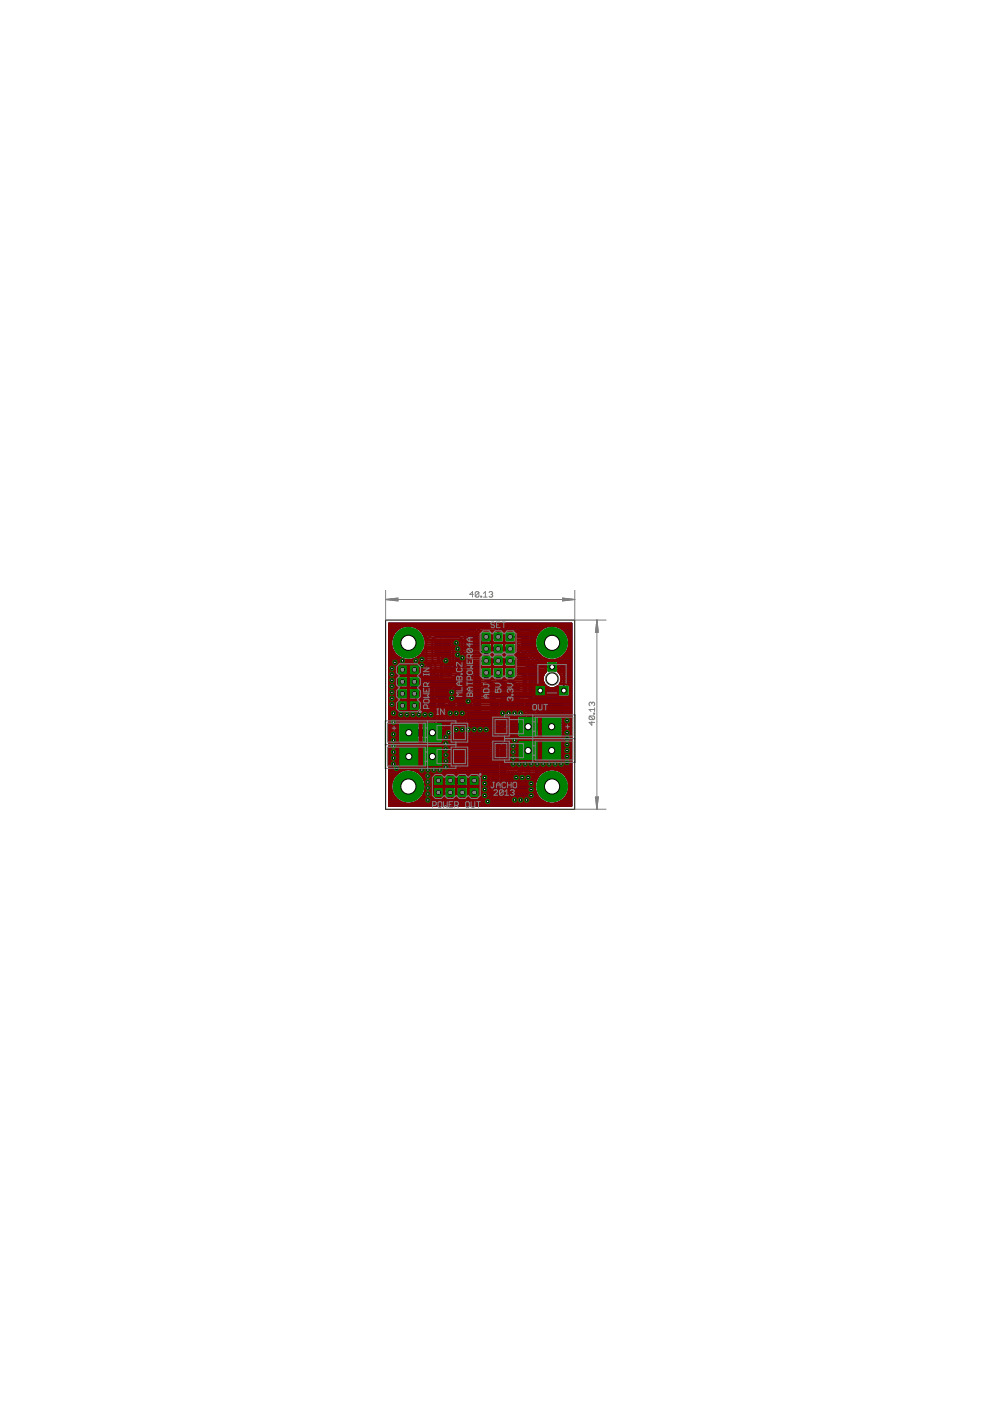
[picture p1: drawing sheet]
<svg xmlns="http://www.w3.org/2000/svg" width="210mm" height="297mm" viewBox="0 0 210 297" stroke-linecap="round" stroke-linejoin="round" font-family="sans-serif">
<g fill="none" stroke="#808080" stroke-width=".21">
<path d="M92.3 137.2v.7M92.5 135.3l-.1 .2v.3l.1 .2h.8l.2-.2v-.3l-.2-.2M92.9 134.1v.8l.6-.6h-1.1M93.6 137.2v.7M94.2 137.2v.8M94.3 136h1.1v-.5l-.2-.2h-.4l-.2 .2v.5M94.3 135.3l.3 .4M94.8 134.3l.2-.2 .4 .2v.4l-.2 .2M94.8 134.3l-.2-.2-.3 .2v.4l.1 .2M94.8 134.3v.2M95.5 137.2v.8M99.9 135.3v.8"/>
<path d="M100 139.1h1.1v-.6l-.2-.2h-.4l-.1 .2v.6M100 137.2v.7l.8-.7 .3 .2v.3l-.2 .2M100 138.3l.4 .4M101.2 135.3v.8M110.7 135.3v.8M110.7 139.1h1.2v-.6l-.2-.2h-.4l-.2 .2v.6M110.7 137.4l.2-.2 .4 .2v.5h-.4l-.2-.2zM110.7 138.3l.4 .4M111.9 137.2l-.6 .7M112 135.3v.8M90.4 144.9v4.4M90.6 146.8h.9"/>
<path d="M91 146.8l.5 .6h-.9zM91 146v.8M91 147.4v.8M91.7 144.9v4.4M92.4 149.6l.1-.2h.8l.2 .2v.6h-1.1zM92.4 148.3v.7M92.4 148.7h1.1l-.4 .3M92.4 142.3h.4M92.8 141.9l-.2-.2v.6M92.9 141.7l.1 .6 .3-.1v-.5M93.1 144.9h6v3.1h-6zM94.2 146.5h.6"/>
<path d="M94.5 146.1v.7M95.3 150.7h13v13h-13zM96.4 149h.7M96.4 150.3h.7M96.6 147h.8M97.2 141.4h2.9v1.3h-2.9zM97.4 146.3l-.4-.4v1.1M97.8 146.1l.2-.2h.4l.2 .2v.7l-.2 .2h-.4l-.2-.2M98.4 149.9l-.2 .2 .2 .4h.4l.2-.2M98.4 149.9h.2M99 149.5l-.2-.1h-.4l-.2 .1 .2 .4M99.4 149.5l.2-.1h.4l.2 .1v.8l-.2 .2h-.4l-.2-.2"/>
<path d="M100.2 141.3h.8M100.9 157.8h.8M101 140.5l-.4-.3v1.1M101.2 147h.8M101.4 140.2h.8M101.7 157l-.4-.3v1.1M101.8 140.2v1.1M102 146.3l-.4-.4v1.1M102.8 146.6l-.4 .4M102.8 156.7v1.1h-.8M103.1 146.6h-.5l-.2-.1v-.4l.2-.2h.5v1.1M103.7 146v.9"/>
<path d="M104.7 150.3h4.4M104.7 149h4.4M105 146v.9M105.6 144.5h.8l-.6-.5v1.1M105.8 149.6h.8M106.3 146v.9M106.6 149.6l.6-.5v1zM106.6 149.1v1M107.2 144.7l-.4 .4M107.2 149.6h.8M107.5 146v.9M107.6 144.7h-.6l-.2-.2v-.3l.2-.2h.6v1.1"/>
<path d="M108.8 146v.9M108.8 144h.8v.5l-.4-.1-.4 .1v.4l.2 .2h.4l.2-.2M110 141v.8M110.1 146v.9M110.4 144.7l-.4 .4M110.4 149.2l-.2-.2h-.3l-.3 .2v.2l.8 .8h-.8M110.8 144.7h-.6l-.2-.2v-.3l.2-.2h.6v1.1M110.8 149.2l.2-.2h.6v1.2h-.6l-.2-.2zM111.4 141v.8M112.1 148h6.1v3.2h-6.1zM112.2 141.6l-.2 .2v.4l.2 .2h.8l.2-.2v-.4l-.2-.2M113.2 140.4v.8h-.6l.2-.4-.2-.4h-.4l-.2 .2v.4l.2 .2"/>
<path d="M113.2 149.6h.7M113.6 149.3v.6M115.7 149.8l.2-.2h.6v.4l-.2 .2h-.4zM115.7 149l.8 .6M116.8 149.2l.3-.2h.3l.2 .2v.8l-.2 .2h-.3l-.3-.2M104.5 165.8h6v3.2h-6zM105.6 167.4h.7M105.9 167.1v.6M108.5 167l-.2-.2h-.4l-.1 .2v.2l.7 .8h-.7M108.9 167l.2-.2h.4l.2 .2v.8l-.2 .2h-.4l-.2-.2"/>
</g>
<g fill="#808080" stroke="#808080" stroke-width=".21">
<path d="M97.1 148.9h.7v1.4h-.7z"/>
<path d="M95.6 148.9h.8v1.4h-.8z"/>
<path d="M92.2 136.5h1.5v.7h-1.5z"/>
<path d="M92.2 137.9h1.5v.8h-1.5z"/>
<path d="M103.7 146.9h1.4v.6h-1.4z"/>
<path d="M103.7 145.4h1.4v.6h-1.4z"/>
<path d="M99.8 134.6h1.4v.7h-1.4z"/>
<path d="M99.8 136.1h1.4v.6h-1.4z"/>
<path d="M110 140.3h1.4v.7h-1.4z"/>
<path d="M110 141.7h1.4v.8h-1.4z"/>
<path d="M94.1 138h1.4v.6h-1.4z"/>
<path d="M94.1 136.5h1.4v.6h-1.4z"/>
<path d="M98.4 142.7h.5v.6h-.5z"/>
<path d="M99.4 140.7h.4v.6h-.4z"/>
<path d="M97.5 140.7h.4v.6h-.4z"/>
<path d="M90.4 148.7h1.3v.8h-1.3z"/>
<path d="M90.4 144.7h1.3v.8h-1.3z"/>
<path d="M108.5 149h.8v1.3h-.8z"/>
<path d="M104.5 149h.8v1.3h-.8z"/>
<path d="M106.2 146.9h1.4v.6h-1.4z"/>
<path d="M106.2 145.4h1.4v.6h-1.4z"/>
<path d="M108.7 146.9h1.4v.6h-1.4z"/>
<path d="M108.7 145.4h1.4v.6h-1.4z"/>
<path d="M110.6 134.6h1.4v.7h-1.4z"/>
<path d="M110.6 136.1h1.4v.6h-1.4z"/>
</g>
<path d="M91.4 140.7h3.3v2.6h-3.3z" fill="none" stroke="#808080" stroke-width=".42"/>
<path d="M91.9 142.8h.2v.1h-.2z" fill-rule="evenodd" fill="#808080" stroke="#808080" stroke-width=".21"/>
<path d="M108.1 162.9h-.7l.7 .8v.2h-.7M108.4 163.1l.1-.2 .5 .2v.6l-.2 .2-.4-.2M109.3 163.7l.2 .2zM109.8 163.1l.1-.2h.5v1h-.5l-.1-.2 .1-.3zM109.9 163.4h.5M110.7 163.9v-.7l.3-.3 .3 .3v.7M110.7 163.4h.6M112.3 162.9v1h-.7M112.6 163.9v-1l.3 .3 .3-.3v1" fill="none" stroke="#000080" stroke-width=".21"/>
<g fill="#000080" stroke="#000080" stroke-width=".21">
<path d="M90.6 142.8h.8v.4h-.8z"/>
<path d="M90.6 142.1h.8v.4h-.8z"/>
<path d="M90.6 141.5h.8v.4h-.8z"/>
<path d="M90.6 140.8h.8v.4h-.8z"/>
<path d="M94.9 142.8h.9v.4h-.9z"/>
<path d="M94.9 142.1h.9v.4h-.9z"/>
<path d="M94.9 141.5h.9v.4h-.9z"/>
<path d="M94.9 140.8h.9v.4h-.9z"/>
<path d="M103.7 166.1h2.6v2.5h-2.6z"/>
<path d="M108.8 166.1h2.5v2.5h-2.5z"/>
<path d="M97 148.9h1.3v1.5h-1.3z"/>
<path d="M95.1 148.9h1.4v1.5h-1.4z"/>
<path d="M92.2 136h1.5v1.3h-1.5z"/>
<path d="M92.2 137.9h1.5v1.3h-1.5z"/>
<path d="M99.1 150.7h5.5v3.1h-5.5z"/>
<path d="M99.1 160.7h5.5v3h-5.5z"/>
<path d="M103.6 144.8h1.5v1.4h-1.5z"/>
<path d="M103.6 146.7h1.5v1.4h-1.5z"/>
<path d="M99.8 136h1.5v1.3h-1.5z"/>
<path d="M99.8 134h1.5v1.4h-1.5z"/>
<path d="M110 139.8h1.4v1.3h-1.4z"/>
<path d="M110 141.7h1.4v1.3h-1.4z"/>
<path d="M94.1 136h1.5v1.3h-1.5z"/>
<path d="M94.1 137.9h1.5v1.3h-1.5z"/>
<path d="M98.1 142.4h1v1.4h-1z"/>
<path d="M99.1 140.2h1v1.4h-1z"/>
<path d="M97.2 140.2h1v1.4h-1z"/>
<path d="M90.2 148.3h1.7v1.7h-1.7z"/>
<path d="M90.2 144.1h1.7v1.8h-1.7z"/>
<path d="M108.1 148.8h1.7v1.7h-1.7z"/>
<path d="M103.9 148.8h1.8v1.7h-1.8z"/>
<path d="M106.2 144.8h1.4v1.4h-1.4z"/>
<path d="M106.2 146.7h1.4v1.4h-1.4z"/>
<path d="M108.7 144.8h1.5v1.4h-1.5z"/>
<path d="M108.7 146.7h1.5v1.4h-1.5z"/>
<path d="M110.6 136h1.5v1.3h-1.5z"/>
<path d="M110.6 134h1.5v1.4h-1.5z"/>
<path d="M92.3 145.2h2.5v2.5h-2.5z"/>
<path d="M97.4 145.2h2.5v2.5h-2.5z"/>
<path d="M111.4 148.4h2.5v2.5h-2.5z"/>
<path d="M116.4 148.4h2.5v2.5h-2.5z"/>
</g>
<g fill="none" stroke="#000080" stroke-width=".42">
<path d="M82.5 138.5h1.2M82.5 132.2h38.7v38.7h-38.7zM82.5 136.3h.5M82.5 138.9h1.6M82.5 134.4h1M82.5 132.5h38.7M82.5 139.6h2.6M82.5 139.3h2M82.5 138.1h1M82.5 137.8h.7M82.5 137.4h.6M82.5 137h.5"/>
<path d="M82.5 136.7h.5M82.5 135.9h.5M82.5 135.5h.5M82.5 135.1h.6M82.5 134.8h.8M82.5 134h1.2M82.5 133.6h1.6M82.5 133.3h2.1M82.5 132.9h2.8M87.9 132.9h13.3M88.1 139.6h1.7M88.6 133.3h12.2"/>
<path d="M88.7 139.3h1.1M89.1 133.6h11.3M89.1 138.9h.7M89.5 134h1.7M89.5 138.5h.3M89.5 134.1a3.7 3.7 0 0 0-5.5-.4 3.7 3.7 0 0 0 .4 5.5 3.7 3.7 0 0 0 5.4-1.2v2.9l.3 .5v.7l.2 .2M89.5 134.1l.5 1M89.7 134.4h1.1M89.7 138.1h.1M89.9 134.8h.5M90 135.1l1.5-1.3h6.6l1.1 .9 .1 2.6 .2 .3h2.4v-1l.2-.3h1.4h-2M90 135.1h.1"/>
<path d="M92.9 138.5h1.9M92.9 136.6h1.9l.3 .3h.4l.6 .7v3.1l-.3 .3h-.5M93.6 139.6h1.9v.8h-.8l-.3 .3v.7l.3 .2-.3 .4v.4h-.1v-1.8l-.7-.8zM93.6 139.6h1.9M96 136.3h1.4M96 135.9h1.4M96 136.7h1.4M96.4 137h1M96.7 137.4h.7M96.7 138.5h.8M96.7 138.9h1.1M96.7 139.6h1.9"/>
<path d="M96.7 139.3h1.5M96.7 138.1h.7M96.7 137.8h.7M98.5 134h.9M98.9 134.4h.5M99.2 134.8h.2M99.3 136.3h.3M99.3 137h.3M99.3 136.7h1.1M99.3 135.9h.3M99.3 135.5h.1M99.3 135.1h.1"/>
<path d="M99.3 137.4h.3M99.4 135.5l.3 .3-.1 .1M99.6 135.9v.6h.8v1l-.7-.1-.1-.7h1.9v.7M100.4 137.4h.3M100.4 137h.3M100.5 134.7h-.3l1.6-1.6h3.2l.6 .7v1.2M100.7 136.7h1.2M101.5 137.4h.4M101.5 135.9v.6h-.8v1l.8-.1M101.5 137h.4M101.5 135.9h.4M101.7 135.5l-.3 .3 .1 .1"/>
<path d="M101.7 132.5l-1.3 1.2h-.8l-.2 .2v1.6M101.7 134.4h.2M101.7 135.5h.2M101.7 135.1h.2M101.7 134.8h.2M101.8 134h.1M101.9 134l.2-.2h2l.2 .2M101.9 134v2l.2 .3M103.1 135l1.3 1.3h5l.7 .6v.7l.6 .6h.6l3.3 3.2h3.7l1.2 1.2v3.8M103.1 137.6l-.7 .6h-3.1l-.7-.6v-2.6l-.6-.6h-6.3l-1.3 1.3v5l.3 .3h.3M104.1 138.9l.2 .3 .3-.3M104.3 138.5h.1"/>
<path d="M104.3 134l.1 1.5v-1.5l.3-.3h-2.6l-.4 .4v1.4M104.3 134.4h.1M104.3 135.1h.1M104.3 134.8h.1M104.3 134h.1M105.1 132.5l1.1 1.1M105.6 132.9h10.1M106 133.3h9M106.2 133.6v.2h.4l.2 .2M106.2 133.6h8.4M106.6 138.9l.2 .3 .4-.3M106.8 138.5h.1"/>
<path d="M106.8 134v1.7l.1-1.7M106.8 134.4h.1M106.8 135.5h.1M106.8 135.1h.1M106.8 134.8h.1M106.8 134h.1M106.9 134l.3-.2h2l.2 .2M109.2 138.9l.2 .2v.4l.4-.1h1.8l.2 .2M109.4 138.5h.8M109.4 134v.4h.8v-.5l.2-.2h1.8l.3 .2v1.6M109.4 139.3h2.1M109.4 138.1h.4"/>
<path d="M109.4 137.8h.1M109.4 137.4h.1M109.4 134h.8M111.2 138.9l-7.2-.1 .3-.3 .3 .3h2l.2-.3 .4 .3h2l.2-.2v-1.5l.2 .8 .8 .8 .7 .1 3.1 3.1M111.2 137.4h.3M111.2 137h.3M111.3 134.7l-.3 .3h-2.8M111.5 136.7h1.9M111.8 137.8h1.9M111.8 139.6v1.6l-.1 .2 .1 .1M111.8 139.6h.1M112.1 138.1h1.8"/>
<path d="M112.2 137.4h1.4M112.3 135.9h1.1M112.3 135.9v.6h-.8v1l.7-.1 .1-.7h-1.1v.8h-.4l.9 .2 3.1 3.1M112.3 136.3h1.1M112.3 137h1.2M112.5 135.5l-.4 .3 .2 .1M112.5 134.4h1.5M112.5 135.5h1M112.5 135.1h1.1M112.5 134.8h1.2M112.5 134h1.7M112.5 138.5h1.6"/>
<path d="M112.9 138.9h1.6M113.3 139.3h1.6M113.6 139.6h2M118.4 132.9h2.8M118.5 139.6h2.7M119.1 133.3h2.1M119.2 139.3h2M119.5 133.6h1.7M119.6 138.9h1.6M119.9 134h1.3M120 138.5h1.2M120.1 134.4h1.1"/>
<path d="M120.2 138.1h1M120.4 134.8h.8M120.4 137.8h.8M120.5 137.4h.7M120.5 135.1h.7M120.6 135.5h.6M120.6 137h.6M120.7 136.3h.5M120.7 136.7h.5M120.7 135.9h.5M82.5 158.3h2.1M82.5 146.4h1.6"/>
<path d="M82.5 149.8h1.8M82.5 140.8h7.3M82.5 147.5h1.6M82.5 159.9h2.1M82.5 159.5h2.1M82.5 159.1h2.1M82.5 158.7h2.1M82.5 158h21.3M82.5 157.6h2.1M82.5 157.2h1.8M82.5 156.9h1.8M82.5 156.5h1.8"/>
<path d="M82.5 156.1h1.8M82.5 155.7h1.8M82.5 155.4h1.8M82.5 155h1.8M82.5 154.6h1.8M82.5 154.2h1.8M82.5 153.9h1.8M82.5 153.5h1.8M82.5 153.1h2M82.5 152.7h9.8M82.5 152.4h9.8M82.5 152h9.8"/>
<path d="M82.5 151.6h9.8M82.5 151.2h9.8M82.5 150.9h9.8M82.5 150.5h1.8M82.5 150.1h1.8M82.5 149.4h1.8M82.5 149h1.8M82.5 148.6h1.9M82.5 148.3h1.8M82.5 147.9h1.6M82.5 147.1h1.6M82.5 146.7h1.6"/>
<path d="M82.5 146h1.7M82.5 145.6h1.7M82.5 145.2h1.6M82.5 144.9h1.6M82.5 144.5h1.6M82.5 144.1h1.6M82.5 143.8h1.6M82.5 143.4h1.8M82.5 143h1.9M82.5 142.6h1.8M82.5 142.3h1.8M82.5 141.9h1.8"/>
<path d="M82.5 141.5h1.8M82.5 141.1h1.8M82.5 140.4h7.3M82.5 140h7.3M84.3 142h2M84.3 141.1l.1 1.9M84.3 141.1l.2-.1h1.7l.1 .1M84.3 149.6h2M84.3 150.5l.2 .1h1.7l.1-.1M84.4 148.6l1.9 .1v1.8M84.4 148.6l-.1 1.9M84.6 158.3h4.1l.1 2h-4.2z"/>
<path d="M85 148.3h.1M85.1 145.8l-.8 .1-.2 .2v2l.2 .2h4.6l.2-.2v-1.8h.9M85.1 145.8h1.5M85.3 149.8h.1M85.3 141v2M85.3 148.6v2M85.3 150.5h.1M85.3 150.1h.1M85.3 149.4h.1M85.3 149h.1M85.3 148.6h.1M85.3 143h.1"/>
<path d="M85.3 142.6h.1M85.3 142.3h.1M85.3 141.9h.1M85.3 141.5h.1M85.3 141.1h.1M86.3 148.6h.6M86.3 143h.6M86.3 149.8h.5M86.3 141.1v1.9h-1.9M86.3 150.5h.5M86.3 150.1h.5M86.3 149.4h.5"/>
<path d="M86.3 149h.5M86.3 142.6h.5M86.3 142.3h.5M86.3 141.9h.5M86.3 141.5h.5M86.3 141.1h.5M86.6 158.3v4.2h-2M86.6 159.9h.2M86.6 159.5h.2M86.6 159.1h.2M86.6 158.7h.2M86.6 145.8h.1"/>
<path d="M86.8 158.3v4.2l2-.1v-1.9h-4.2v2M86.8 142h2.1M86.8 141.1l.2-.1h1.7l.2 .1M86.8 141.1l.1 1.9M86.8 149.6h2.1M86.8 150.5l.2 .1h1.7l.2-.1M86.9 148.6l2 .1v1.8M86.9 148.6l-.1 1.9M87.8 149.8h.1M87.8 141v2M87.8 148.6v2M87.8 150.5h.1"/>
<path d="M87.8 150.1h.1M87.8 149.4h.1M87.8 149h.1M87.8 148.6h.1M87.8 143h.1M87.8 142.6h.1M87.8 142.3h.1M87.8 141.9h.1M87.8 141.5h.1M87.8 141.1h.1M87.9 141v2M87.9 148.6v2"/>
<path d="M88.1 148.3h.1M88.7 158.3h.9M88.8 159.9h.8M88.8 159.5h.8M88.8 159.1h.8M88.8 158.7h.8M88.8 157.6h.8M88.8 148.6h1.2M88.8 143h1.3M88.8 153.1h.7M88.9 149.8h1.1M88.9 141.1v1.9h-2"/>
<path d="M88.9 150.5h3.4M88.9 150.1h1.1M88.9 149.4h1.1M88.9 149h1.9M88.9 142.6h1.2M88.9 142.3h1.4M88.9 141.9h1.2M88.9 141.5h1.2M88.9 141.1h1M88.9 148.3h1.1M88.9 143.4h1.2M89 157.2h.4"/>
<path d="M89 156.9h.4M89 153.9h.4M89 153.5h.4M89.1 147.5h2.8M89.1 147.9h2.8M89.1 143.8h.9M89.1 147.3v.1M89.1 146.4l2.8-.1v1.6M89.1 147.1h2.8M89.1 146.7h2.8M89.6 158.3h4.1l.1 2h-4.2zM90.1 148.1l.7-.1v2.2h-.8v-.9h2.1v.9h-.9v-2.2l.9 .1v.8h-2.1z"/>
<path d="M90.3 142.3h1.3M90.3 142.3l-.2 .3v.8l.3 .2h1.7l.8-.7v.9h-3.8l-.2-.5h-4.6l-.2 .3v1.9l.2 .3h.8M90.8 149.8h.4M90.8 150.1h.4M90.8 149.4h.4M90.8 148.6h.4M90.8 148.3h.4M91 142.3h.1M91.2 149h1.1M91.5 158.3v4.2h-1.9M91.5 159.9h.3M91.5 159.5h.3"/>
<path d="M91.5 159.1h.3M91.5 158.7h.3M91.6 142.3l.1 .1zM91.6 142.3h.1M91.8 158.3v4.2l1.9-.1 .1-1.9h-4.2v2M91.9 147.9l.4 .2v4.8l-2.7 .1-.2 .3v.8h-.4v-.8l-.3-.3h-4.1l-.3 .3v4.1l.3 .2h4.1l.3-.2v-.8h.4v.8l.2 .2h4.1l.3-.2v-2.6l.6-.7 .2-.4v-3.1l.2 .2h1.6l.3-.3M92.1 150.1h.2M92.1 149.8h.2M92.1 149.4h.2M92.1 148.6h.2M92.1 148.3h.2M92.1 143.8h.8"/>
<path d="M92.4 143.4h.5M92.8 143h.1M93.6 145v1.5M93.6 144.5h2.5M93.7 158.3h10.1M93.8 159.9h10M93.8 159.5h10M93.8 159.1h10M93.8 158.7h10M93.8 157.6h10M93.9 140h1.6M94 157.2h9.9"/>
<path d="M94 156.9h10.2M94 156.5h10.6M94 156.1h11M94 155.7h11.4M94 155.4h11.7M94 155h12.1M94.1 154.6h12.4M94.2 140.4h1.3M94.3 140.8h.1M94.3 142.3h.1M94.3 141.9h.2M94.3 141.5h.3"/>
<path d="M94.3 141.1h.1M94.5 154.2h12.4M94.7 141.7h1.2M94.7 153.9h4M94.8 153.5h3.9M94.8 153.1h3.9M94.8 152.7h3.9M94.8 152.4h3.9M94.8 152h3.9M94.8 151.6h3.9M94.8 151.2h3.9M94.8 150.9h3.9"/>
<path d="M94.8 148.3h5.1M95.2 147.9h2M95.3 147.9l-.5 .2v.5l.2-.1h1.6l.2 .3 .8-.1v.8h1l-.2-.8h-.6v1.9l.7-.1M95.3 146.4h3.1M95.3 147.5h1.9M95.3 147.1h1.9M95.3 146.7h1.9M95.3 143h-1.4l-.3 .3M95.3 141.7h.1M96.2 141.5h.2M96.4 146h.8M96.6 141.1h.2"/>
<path d="M96.7 140.8h.1M96.7 140.4h.1M96.7 140h.1M96.8 141.1h.1M96.8 148.6h3.1M96.8 145.6h.4M96.8 150.5h.1M97.2 147.9v-1.2h1.6v1.2h1.1v2.4h-1l-.2 .3v3.3l.2 .3 6.3-.1 .7-.3 .3-.7M97.3 144.9h2.6M97.6 150.5h.2M97.6 150.1h.2M97.6 149.4h.2"/>
<path d="M97.6 149h.2M97.7 140.9l-1.3 1.4h-1.1M97.7 144.5h2.2M98.4 147.5h.4M98.4 147.9h.4M98.4 147.1h.4M98.4 146.7h.4M98.4 146h.4M98.4 145.6h.4M98.4 145.2h.4M98.5 150.5h.2M98.6 149.8l-.1 .7"/>
<path d="M98.6 150.1h1.3M98.6 149.4h1.3M98.6 149h1.3M98.6 140h.1M98.6 140v.4l.1-.7-1.3-1.4v-2.4l-.3-.3h-1.3l.2 .2v.8l.7 .9v3.4l-.8 .8h.3l.6-.6M98.6 140l-.2-.2h-1.4l-.2 .2v1.1M98.6 140.4h.1M98.9 144.2h.1M99.3 142a1.58 1.58 0 0 1 0 2.2h-1.3l-.7 .7 1.1 .1v2.9h-1.2M99.3 142h.8v1.4M99.3 142h.1M99.4 144.1h.5"/>
<path d="M99.5 142.3h.6M99.6 143.8h.3M99.6 140.9l-.3-.3v-1.1l-1.3-1.3v-2.5l-.6-.7h-5.1l-.6 .7v4.4l.6 .6v1.9l-.3 .4h-1M99.7 142.6h.4M99.7 143.4h.4M99.8 143h.3M99.9 149.8h-2.3v.8l-.7-.1M100.1 143.4l-.2 1.6h-1.1v1.2h-1.6v-.9l-.9 .8-1 .2v1.6M104.8 154.1l-.1 .1M105.8 153.9h1.4M106.1 153.5h1.5M106.1 152h3.6"/>
<path d="M106.1 151.6h5.3M106.1 151.2h5M106.1 150.9h4.8M106.2 148.6l-.2-.1h1.8l.1-.2h.5l.1 .2h1.8l.2-.2h.4v2.7l.5 .3v.5h-1.5l-.2 .2M106.2 149.8h2.5M106.2 148.6l-.1 3.7 .1 .5M106.2 152.4h3.5M106.2 150.5h1.6M106.2 150.1h1.6M106.2 149.4h1.6M106.2 149h1.6M106.2 148.6h1.7"/>
<path d="M106.2 152.8v.3M106.2 153.1h1.8M106.2 152.7h3.5M106.3 158.3h3.6M106.3 159.9h3.6M106.3 159.5h3.6M106.3 159.1h5.5M106.3 158.7h3.6M106.6 158h3.3M107 157.6h2.9M107.4 157.2h2.5M107.8 156.9h13.4"/>
<path d="M107.9 148.7l.8-.1v2.1l-.8-.1-.1-.8h2.2v.8l-.9 .1v-2.1l.9 .1v.7h-2.2zM108.1 156.5h13.1M108.5 156.1h1.2M108.7 150.5h.4M108.7 150.1h.4M108.7 149.4h.4M108.7 149h.4M108.7 148.6h.4M108.9 155.7h.8M109.1 149.8h1.8M109.3 155.4h.4M109.7 152v.8h-1.2l-.4 .2-4.2 4.2-.1 .4"/>
<path d="M109.9 157.2l.1-.2h1.8v4.2h-1.9v-1.9h4.2l-.1 1.9h-1.9v-4.2h1.8l.2 .2M109.9 157.2v1.8h4.2v-1.8M110 148.6v.1M110 148.6h.9M110 150.5h.9M110 150.1h.9M110 149.4h.9M110 149h.9M111.8 141.5v1l.4 .6v3.4l.6 .1 .6 .6 .1 .8h.6l.2 .2v2.8l-.4 .3v.5l.4 .2M111.8 158.3h.3M111.8 140.8h1.2M111.8 159.9h.3"/>
<path d="M111.8 159.5h.3M111.8 158.7h.3M111.8 158h.3M111.8 157.6h.3M111.8 157.2h.3M111.8 142.3h3.9M111.8 141.9h2.4M111.8 141.5h2M111.8 141.1h1.6M111.8 140.4h.8M111.8 140h.5M112 142.6h3.5"/>
<path d="M112.1 159.1h4.7M112.2 143h3.1M112.2 146.4h6.1M112.2 146h1.3M112.2 145.6h1.3M112.2 145.2h3.4M112.2 144.9h3.1M112.2 144.5h3M112.2 144.1h2.9M112.2 143.8h2.9M112.2 143.4h2.9M112.9 146.7h.6"/>
<path d="M113.3 147.1h.2M113.5 146.4v-1l1-.1v2.2M113.5 147.5h4.8M113.5 147.9h7.7M113.6 147.5l-.1-.2v-.8h2.1v.8l-.1 .2M113.9 151.6h7.3M114 140h7.2M114.1 158.3h.8M114.1 159.9h.8M114.1 159.5h.8M114.1 158.7h.8M114.1 158h.8"/>
<path d="M114.1 157.6h.8M114.1 157.2h.8M114.1 151.2h7.1M114.2 141.9l1.5 .1v.4a1.98 1.98 0 0 0-.2 2.8 1.98 1.98 0 0 0 2.8 .3v2l.2 .2h2.1l.2-.2v-2.1l-.2-.3h-.5v-2.8M114.3 152v.8h.4v-.8M114.3 156.1h.4M114.3 155.7h.4M114.3 155.4h.4M114.3 152.7h.4M114.3 152.4h.4M114.3 152h.4M114.3 149.8h3.2"/>
<path d="M114.3 150.9h1.9M114.3 150.5h1.9M114.3 150.1h1.9M114.3 149.4h1.9M114.3 149h1.9M114.3 148.6h1.9M114.3 148.3h1.9M114.4 140.4h1.3M114.5 147.1h.1M114.5 146.7h.1M114.5 146h.1M114.5 145.6h.1"/>
<path d="M114.7 152l.2-.2h4.1l.3 .2M114.9 157.2l.1-.2h1.8v4.2h-1.9v-1.9h4.2l-.1 1.9h-1.9v-4.2h1.8l.2 .2M114.9 157.2v1.8h4.2v-1.8M115.6 146.4v-1l-1-.1v2.2M115.6 147.1h2.7M115.6 146.7h2.7M115.6 146h2.7M115.6 145.6h.5M115.7 140.4v.4h-1M115.7 140.4l.3-.3h2.1l.2 .3M116.2 148.3l1.3-.1v2.9l-1.2-.1-.1-1.2h2.9v1.2l-1.2 .1v-2.9l1.2 .1M116.2 148.3v1.1h2.9v-1.1"/>
<path d="M116.8 158.3h.3M116.8 159.9h.3M116.8 159.5h.3M116.8 158.7h.3M116.8 158h.3M116.8 157.6h.3M116.8 157.2h.3M117.1 159.1h4.1M117.5 150.9h.4M117.5 150.5h.4M117.5 150.1h.4M117.5 149.4h.4"/>
<path d="M117.5 149h.4M117.5 148.6h.4M117.5 148.3h.4M117.9 149.8h3.3M118 145.6h.3M118.3 140.4v.4h2.9M118.3 140.4h2.9M118.4 140.8l1.7 1.5M118.8 141v.1M118.9 141.1h2.3M119.1 158.3h2.1M119.1 159.9h2.1"/>
<path d="M119.1 159.5h2.1M119.1 158.7h2.1M119.1 158h2.1M119.1 157.6h2.1M119.1 157.2h2.1M119.1 148.3h2.1M119.1 150.9h2.1M119.1 150.5h2.1M119.1 150.1h2.1M119.1 149.4h2.1M119.1 149h2.1M119.1 148.6h2.1"/>
<path d="M119.3 152v4.1l-.3 .3h-4.1l-.2-.3v-.8h-.4v.8l-.3 .3h-4.1l-.2-.3v-.8h-.4l-3 3.1v7.3l.4 .3v2.8l-.3 .2h-2.8l-.3-.2v-2.8l.5-.3v-1.6h-4.5v4.9l-.3 .2h-2l-.2-.2-.1-2.3v2.3l-.2 .2h-2l-.3-.2v-4.5l.3-.2 2.3-.1v-.9l.2-.4 1.7-1.7v-.6l.2-.3h4.9v-2.7M119.3 156.1h1.9M119.3 155.7h1.9M119.3 155.4h1.9M119.3 155h1.9M119.3 154.6h1.9M119.3 154.2h1.9M119.3 153.9h1.9M119.3 153.5h1.9M119.3 153.1h1.9M119.3 152.7h1.9M119.3 152.4h1.9"/>
<path d="M119.3 152h1.9M119.3 141.5h1.9M119.7 141.9h1.5M120.1 142.3h1.1M120.1 144.9h1.1M120.1 144.5h1.1M120.1 144.1h1.1M120.1 143.8h1.1M120.1 143.4h1.1M120.1 143h1.1M120.1 142.6h1.1M120.7 145.2h.5"/>
<path d="M120.8 147.5h.4M120.8 146.4h.4M120.8 147.1h.4M120.8 146.7h.4M120.8 146h.4M120.8 145.6h.4M82.5 165.5h.7M82.5 164.3h1.4M82.5 162.5h2.1M82.5 168.8h1.1M82.5 170.7h38.7M82.5 170.3h3.4"/>
<path d="M82.5 170h2.4M82.5 169.6h1.8M82.5 169.2h1.4M82.5 168.5h.9M82.5 168.1h.7M82.5 167.7h.6M82.5 167.3h.5M82.5 167h.5M82.5 166.6h.5M82.5 166.2h.5M82.5 165.8h.6M82.5 165.1h.9"/>
<path d="M82.5 164.7h1.1M82.5 164h1.7M82.5 163.6h2.3M82.5 163.2h3.2M82.5 162.9h14.5M82.5 162.1h2.1M82.5 161.7h2.1M82.5 161.4h2.1M82.5 161h2.1M82.5 160.6h2.1M82.5 160.2h2.1M86.6 162.5h.2"/>
<path d="M86.6 162.1h.2M86.6 161.7h.2M86.6 161.4h.2M86.6 161h.2M86.6 160.6h.2M86.6 160.2h.2M87.2 170.3h29.2M87.4 163.2h9.4M88.3 170h27M88.4 163.6h8.4M88.7 162.5h.9M88.8 162.1h.8"/>
<path d="M88.8 161.7h.8M88.8 161.4h.8M88.8 161h.8M88.8 160.6h.8M88.8 160.2h.8M88.9 169.6h25.8M88.9 164h7.9M89.3 169.2h5.1M89.3 164.3h5.1M89.6 168.8h2.3M89.6 164.7h2.3M89.8 168.5h2.1"/>
<path d="M89.8 165.1h2.1M90 168.1h1.9M90 165.5h4.2M90.1 167.7h1.8M90.1 165.8h1.8M90.2 167.3h1.7M90.2 166.2h1.7M90.2 167h4M90.2 166.6h4M91.5 162.5h.3M91.5 162.1h.3M91.5 161.7h.3"/>
<path d="M91.5 161.4h.3M91.5 161h.3M91.5 160.6h.3M91.5 160.2h.3M91.9 168h2.1M91.9 167.1l2-.1v2h-2zM91.9 164.5h2v1.9h-2zM92.9 164.5v2M92.9 167v2.1M92.9 168.8h.1M92.9 168.5h.1M92.9 168.1h.1"/>
<path d="M92.9 167.7h.1M92.9 167.3h.1M92.9 166.2h.1M92.9 165.8h.1M92.9 165.1h.1M92.9 164.7h.1M93.7 162.5h3.7M93.8 162.1h3.9M93.8 161.7h4.3M93.8 161.4h4.7M93.8 161h4.9M93.8 160.6h4.9"/>
<path d="M93.8 160.2h10M94 168.8h.2M94 168.5h.2M94 168.1h.2M94 167.7h.2M94 167.3h.2M94 166.2h.2M94 165.8h.2M94 165.1h.2M94 164.7h.2M95.2 169.2v.1M95.8 169.2l-.1 .1"/>
<path d="M96.5 169.2h.5M96.7 168.8h.1M96.7 168.5h.1M96.7 168.1h.1M96.7 167.7h.1M96.7 167.3h.1M96.7 167h.1M97.7 169.2l.1 .1M98.3 169.2v.1M99 169.2h15.4M99.3 165.5h4.5M99.3 164.3h4.5"/>
<path d="M99.3 168.8h.2M99.3 168.5h.2M99.3 168.1h.2M99.3 167.7h.2M99.3 167.3h.2M99.3 167h4M99.3 166.6h4M99.3 166.2h.2M99.3 165.8h.2M99.3 165.1h.2M99.3 164.7h.2M99.5 168h2.1"/>
<path d="M99.5 164.5h2v1.9h-2zM99.5 167.1l2-.1v2h-2zM100.5 168.8h.1M100.5 164.5v2M100.5 167v2.1M100.5 168.5h.1M100.5 168.1h.1M100.5 167.7h.1M100.5 167.3h.1M100.5 166.2h.1M100.5 165.8h.1M100.5 165.1h.1"/>
<path d="M100.5 164.7h.1M100.6 164.5v2M100.6 167v2.1M101.6 168.8h1.8M101.6 168.5h1.7M101.6 168.1h1.7M101.6 167.7h1.7M101.6 167.3h1.7M101.6 166.2h1.7M101.6 165.8h1.9M101.6 165.1h2.2M101.6 164.7h2.2"/>
<path d="M106.3 165.5h7.3M106.3 164.3h8M106.3 162.5h14.9M106.3 165.1h7.5M106.3 164.7h7.7M106.3 164h.7M106.3 163.6h.8M106.3 163.2h.7M106.3 162.9h.7M106.3 162.1h14.9M106.3 161.7h14.9M106.3 161.4h14.9"/>
<path d="M106.3 161h3.6M106.3 160.6h3.6M106.3 160.2h3.6M106.6 165.8h6.9M106.7 168.8h7.3M106.7 168.5h1.9M106.7 168.1h1.9M106.7 167.7h1.9M106.7 167.3h3.2M106.7 167h1.9M106.7 166.6h1.9M106.7 166.2h1.9"/>
<path d="M107.3 162.5l-.3 .2v.6l.2 .2-.2 .2v.3l.3 .3M108.2 162.5h.1M108.2 164.3h.1M108.6 162.5h.1M108.7 168.8l-.1-.1v-1.1h2.9v1.1l-.1 .1M109 164.3h.1M109 162.5l.4 .3 .3-.3M109.3 162.7v.1M109.6 164.3h.2M109.9 168.8v-2.9l-1.2 .1-.1 1.2h2.9v-1.2l-1.2-.1v2.9M109.9 168.5h.4M109.9 168.1h.4"/>
<path d="M109.9 167.7h.4M109.9 167h.4M109.9 166.6h.4M109.9 166.2h.4M110.3 167.3h3.2M110.6 162.5l.1 .1 .1-.1M110.9 164.3l.1-.1 .1 .1M111.2 162.5l.6 .5v.4v-.7l.3-.2M111.5 168.5h2.3M111.5 168.1h2.1M111.5 167.7h2M111.5 167h1.9"/>
<path d="M111.5 166.6h1.9M111.5 166.2h1.9M111.6 162.9h.2M111.8 163.2h.1M111.8 161h.3M111.8 160.6h.3M111.8 160.2h.3M112.8 162.5l.1 .1 .1-.1M112.8 164.3l.1-.1 .1 .1M113.4 162.5l.2 .2v1.3l-.2 .3M113.6 164h1.1M113.6 163.6h1.7"/>
<path d="M113.6 163.2h2.6M113.6 162.9h7.6M114.1 161h.8M114.1 160.6h.8M114.1 160.2h.8M116.8 161h.3M116.8 160.6h.3M116.8 160.2h.3M117.7 170.3h3.5M117.9 163.2h3.3M118.7 170h2.5M118.8 163.6h2.4"/>
<path d="M119.1 161h2.1M119.1 160.6h2.1M119.1 160.2h2.1M119.3 169.6h1.9M119.4 164h1.8M119.7 169.2h1.5M119.8 164.3h1.4M120 168.8h1.2M120.1 164.7h1.1M120.2 168.5h1M120.3 165.1h.9M120.4 168.1h.8"/>
<path d="M120.5 165.5h.7M120.5 167.7h.7M120.6 165.8h.6M120.6 167.3h.6M120.6 166.2h.6M120.7 167h.5M120.7 166.6h.5"/>
<circle cx="117" cy="136.3" r="3.7"/>
<circle cx="86.6" cy="166.8" r="3.7"/>
<circle cx="117" cy="166.8" r="3.7"/>
</g>
<path d="M85.3 144.5h2.6v2.6h-2.6M93.6 146.5v6.9l-1.9 1.9h-5M96.1 144.5l-.5 .5h-7.6l-.1 .2M101.2 143.9v8.3l.7 .7h3.1M101.8 152.3l3.2 .6M104.8 149.6v3.1l.2 .2M112.6 149.6v4.5M114.5 154.1h.1M117 154.1h-8.2l-3.8 3.8v9.5M98 165.5h-2.5v2.5M105 161.7l-.5 .5-2.8 .1h-.5l-.7-.6h-.6l-1.9 1.9v4.4" fill="none" stroke="#000080" stroke-width="1.7"/>
<path d="M98.6 143.1h-1.1l-1.4 1.4M99.6 140.9h1.1l.5 .5v2.5" fill="none" stroke="#000080" stroke-width="1.4"/>
<path d="M93.6 149.6h2.2" fill="none" stroke="#000080" stroke-width=".83"/>
<path d="M92.9 138.5v1.6l.7 .6v4.4M93.3 138.5h1.5" fill="none" stroke="#000080" stroke-width=".61"/>
<path d="M108.2 137.6h-5.1v2.5h5.1l.3 .3h2.2M103.1 142.6v1.3l1.3 1.3v.3M104.4 147.4h7.9l.3 .3v1.9M105.6 142.6v1.3l1.3 1.3v.3M108.2 142.6v1.6l1.2 1.3M110.7 142.3v.3l.6 .7v4.1" fill="none" stroke="#000080" stroke-width="1"/>
<path d="M87 148.8h1.7v1.7h-1.7z" fill="#008000" stroke="#008000" stroke-width=".21"/>
<circle cx="87.9" cy="149.6" r=".44" fill="#fff" stroke="#000" stroke-width=".21"/>
<path d="M87 146.3h1.7v1.6h-1.7z" fill="#008000" stroke="#008000" stroke-width=".21"/>
<circle cx="87.9" cy="147.1" r=".44" fill="#fff" stroke="#000" stroke-width=".21"/>
<path d="M87 143.7h1.7v1.7h-1.7z" fill="#008000" stroke="#008000" stroke-width=".21"/>
<circle cx="87.9" cy="144.5" r=".44" fill="#fff" stroke="#000" stroke-width=".21"/>
<path d="M87 141.2h1.7v1.6h-1.7z" fill="#008000" stroke="#008000" stroke-width=".21"/>
<circle cx="87.9" cy="142" r=".44" fill="#fff" stroke="#000" stroke-width=".21"/>
<path d="M84.5 148.8h1.6v1.7h-1.6z" fill="#008000" stroke="#008000" stroke-width=".21"/>
<circle cx="85.3" cy="149.6" r=".44" fill="#fff" stroke="#000" stroke-width=".21"/>
<path d="M84.5 146.3h1.6v1.6h-1.6z" fill="#008000" stroke="#008000" stroke-width=".21"/>
<circle cx="85.3" cy="147.1" r=".44" fill="#fff" stroke="#000" stroke-width=".21"/>
<path d="M84.5 143.7h1.6v1.7h-1.6z" fill="#008000" stroke="#008000" stroke-width=".21"/>
<circle cx="85.3" cy="144.5" r=".44" fill="#fff" stroke="#000" stroke-width=".21"/>
<path d="M84.5 141.2h1.6v1.6h-1.6z" fill="#008000" stroke="#008000" stroke-width=".21"/>
<circle cx="85.3" cy="142" r=".44" fill="#fff" stroke="#000" stroke-width=".21"/>
<path d="M116.2 140.5h1.7v1.8h-1.7z" fill="#008000" stroke="#008000" stroke-width=".21"/>
<circle cx="117.1" cy="141.4" r=".51" fill="#fff" stroke="#000" stroke-width=".21"/>
<path d="M113.7 145.5h1.7v1.8h-1.7z" fill="#008000" stroke="#008000" stroke-width=".21"/>
<circle cx="114.6" cy="146.4" r=".51" fill="#fff" stroke="#000" stroke-width=".21"/>
<path d="M118.7 145.5h1.7v1.8h-1.7z" fill="#008000" stroke="#008000" stroke-width=".21"/>
<circle cx="119.5" cy="146.4" r=".51" fill="#fff" stroke="#000" stroke-width=".21"/>
<path d="M99.7 164.7h1.7v1.6h-1.7z" fill="#008000" stroke="#008000" stroke-width=".21"/>
<circle cx="100.5" cy="165.5" r=".44" fill="#fff" stroke="#000" stroke-width=".21"/>
<path d="M97.2 164.7h1.6v1.6h-1.6z" fill="#008000" stroke="#008000" stroke-width=".21"/>
<circle cx="98" cy="165.5" r=".44" fill="#fff" stroke="#000" stroke-width=".21"/>
<path d="M94.6 164.7h1.7v1.6h-1.7z" fill="#008000" stroke="#008000" stroke-width=".21"/>
<circle cx="95.5" cy="165.5" r=".44" fill="#fff" stroke="#000" stroke-width=".21"/>
<path d="M92.1 164.7h1.7v1.6h-1.7z" fill="#008000" stroke="#008000" stroke-width=".21"/>
<circle cx="92.9" cy="165.5" r=".44" fill="#fff" stroke="#000" stroke-width=".21"/>
<path d="M99.7 167.2h1.7v1.6h-1.7z" fill="#008000" stroke="#008000" stroke-width=".21"/>
<circle cx="100.5" cy="168" r=".44" fill="#fff" stroke="#000" stroke-width=".21"/>
<path d="M97.2 167.2h1.6v1.6h-1.6z" fill="#008000" stroke="#008000" stroke-width=".21"/>
<circle cx="98" cy="168" r=".44" fill="#fff" stroke="#000" stroke-width=".21"/>
<path d="M94.6 167.2h1.7v1.6h-1.7z" fill="#008000" stroke="#008000" stroke-width=".21"/>
<circle cx="95.5" cy="168" r=".44" fill="#fff" stroke="#000" stroke-width=".21"/>
<path d="M92.1 167.2h1.7v1.6h-1.7z" fill="#008000" stroke="#008000" stroke-width=".21"/>
<circle cx="92.9" cy="168" r=".44" fill="#fff" stroke="#000" stroke-width=".21"/>
<path d="M102.3 141.8h1.6v1.7h-1.6z" fill="#008000" stroke="#008000" stroke-width=".21"/>
<circle cx="103.1" cy="142.6" r=".44" fill="#fff" stroke="#000" stroke-width=".21"/>
<path d="M104.8 141.8h1.6v1.7h-1.6z" fill="#008000" stroke="#008000" stroke-width=".21"/>
<circle cx="105.6" cy="142.6" r=".44" fill="#fff" stroke="#000" stroke-width=".21"/>
<path d="M107.3 141.8h1.7v1.7h-1.7z" fill="#008000" stroke="#008000" stroke-width=".21"/>
<circle cx="108.2" cy="142.6" r=".44" fill="#fff" stroke="#000" stroke-width=".21"/>
<path d="M102.3 139.3h1.6v1.6h-1.6z" fill="#008000" stroke="#008000" stroke-width=".21"/>
<circle cx="103.1" cy="140.1" r=".44" fill="#fff" stroke="#000" stroke-width=".21"/>
<path d="M104.8 139.3h1.6v1.6h-1.6z" fill="#008000" stroke="#008000" stroke-width=".21"/>
<circle cx="105.6" cy="140.1" r=".44" fill="#fff" stroke="#000" stroke-width=".21"/>
<path d="M107.3 139.3h1.7v1.6h-1.7z" fill="#008000" stroke="#008000" stroke-width=".21"/>
<circle cx="108.2" cy="140.1" r=".44" fill="#fff" stroke="#000" stroke-width=".21"/>
<path d="M102.3 136.7h1.6v1.7h-1.6z" fill="#008000" stroke="#008000" stroke-width=".21"/>
<circle cx="103.1" cy="137.6" r=".44" fill="#fff" stroke="#000" stroke-width=".21"/>
<path d="M104.8 136.7h1.6v1.7h-1.6z" fill="#008000" stroke="#008000" stroke-width=".21"/>
<circle cx="105.6" cy="137.6" r=".44" fill="#fff" stroke="#000" stroke-width=".21"/>
<path d="M107.3 136.7h1.7v1.7h-1.7z" fill="#008000" stroke="#008000" stroke-width=".21"/>
<circle cx="108.2" cy="137.6" r=".44" fill="#fff" stroke="#000" stroke-width=".21"/>
<path d="M102.3 134.2h1.6v1.6h-1.6z" fill="#008000" stroke="#008000" stroke-width=".21"/>
<circle cx="103.1" cy="135" r=".44" fill="#fff" stroke="#000" stroke-width=".21"/>
<path d="M104.8 134.2h1.6v1.6h-1.6z" fill="#008000" stroke="#008000" stroke-width=".21"/>
<circle cx="105.6" cy="135" r=".44" fill="#fff" stroke="#000" stroke-width=".21"/>
<path d="M107.3 134.2h1.7v1.6h-1.7z" fill="#008000" stroke="#008000" stroke-width=".21"/>
<circle cx="108.2" cy="135" r=".44" fill="#fff" stroke="#000" stroke-width=".21"/>
<circle cx="86.6" cy="166.8" r="3.2" fill="#008000" stroke="#008000" stroke-width=".21"/>
<circle cx="86.6" cy="166.8" r="1.61" fill="#fff" stroke="#000" stroke-width=".21"/>
<circle cx="117.1" cy="166.8" r="3.2" fill="#008000" stroke="#008000" stroke-width=".21"/>
<circle cx="117.1" cy="166.8" r="1.61" fill="#fff" stroke="#000" stroke-width=".21"/>
<circle cx="86.6" cy="136.3" r="3.2" fill="#008000" stroke="#008000" stroke-width=".21"/>
<circle cx="86.6" cy="136.3" r="1.61" fill="#fff" stroke="#000" stroke-width=".21"/>
<circle cx="117.1" cy="136.3" r="3.2" fill="#008000" stroke="#008000" stroke-width=".21"/>
<circle cx="117.1" cy="136.3" r="1.61" fill="#fff" stroke="#000" stroke-width=".21"/>
<path d="M89.8 158.5h3.8v3.8h-3.8z" fill="#008000" stroke="#008000" stroke-width=".21"/>
<circle cx="91.7" cy="160.4" r=".66" fill="#fff" stroke="#000" stroke-width=".21"/>
<path d="M84.8 158.5h3.8v3.8h-3.8z" fill="#008000" stroke="#008000" stroke-width=".21"/>
<circle cx="86.7" cy="160.4" r=".66" fill="#fff" stroke="#000" stroke-width=".21"/>
<path d="M89.8 153.4h3.8v3.8h-3.8z" fill="#008000" stroke="#008000" stroke-width=".21"/>
<circle cx="91.7" cy="155.3" r=".66" fill="#fff" stroke="#000" stroke-width=".21"/>
<path d="M84.8 153.4h3.8v3.8h-3.8z" fill="#008000" stroke="#008000" stroke-width=".21"/>
<circle cx="86.7" cy="155.3" r=".66" fill="#fff" stroke="#000" stroke-width=".21"/>
<path d="M110.1 157.2h3.8v3.8h-3.8z" fill="#008000" stroke="#008000" stroke-width=".21"/>
<circle cx="112" cy="159.1" r=".66" fill="#fff" stroke="#000" stroke-width=".21"/>
<path d="M115.1 157.2h3.8v3.8h-3.8z" fill="#008000" stroke="#008000" stroke-width=".21"/>
<circle cx="117" cy="159.1" r=".66" fill="#fff" stroke="#000" stroke-width=".21"/>
<path d="M110.1 152.2h3.8v3.8h-3.8z" fill="#008000" stroke="#008000" stroke-width=".21"/>
<circle cx="112" cy="154.1" r=".66" fill="#fff" stroke="#000" stroke-width=".21"/>
<path d="M115.1 152.2h3.8v3.8h-3.8z" fill="#008000" stroke="#008000" stroke-width=".21"/>
<circle cx="117" cy="154.1" r=".66" fill="#fff" stroke="#000" stroke-width=".21"/>
<circle cx="96.7" cy="136.3" r=".44" fill="#008000" stroke="#008000" stroke-width=".21"/>
<circle cx="96.7" cy="136.3" r=".25" fill="#fff" stroke="#000" stroke-width=".21"/>
<circle cx="97" cy="137.6" r=".44" fill="#008000" stroke="#008000" stroke-width=".21"/>
<circle cx="97" cy="137.6" r=".25" fill="#fff" stroke="#000" stroke-width=".21"/>
<circle cx="97" cy="138.8" r=".44" fill="#008000" stroke="#008000" stroke-width=".21"/>
<circle cx="97" cy="138.8" r=".25" fill="#fff" stroke="#000" stroke-width=".21"/>
<circle cx="98" cy="139.5" r=".44" fill="#008000" stroke="#008000" stroke-width=".21"/>
<circle cx="98" cy="139.5" r=".25" fill="#fff" stroke="#000" stroke-width=".21"/>
<circle cx="94.5" cy="140.1" r=".44" fill="#008000" stroke="#008000" stroke-width=".21"/>
<circle cx="94.5" cy="140.1" r=".25" fill="#fff" stroke="#000" stroke-width=".21"/>
<circle cx="89.5" cy="139.8" r=".44" fill="#008000" stroke="#008000" stroke-width=".21"/>
<circle cx="89.5" cy="139.8" r=".25" fill="#fff" stroke="#000" stroke-width=".21"/>
<circle cx="89.5" cy="141.1" r=".44" fill="#008000" stroke="#008000" stroke-width=".21"/>
<circle cx="89.5" cy="141.1" r=".25" fill="#fff" stroke="#000" stroke-width=".21"/>
<circle cx="83.1" cy="143" r=".44" fill="#008000" stroke="#008000" stroke-width=".21"/>
<circle cx="83.1" cy="143" r=".25" fill="#fff" stroke="#000" stroke-width=".21"/>
<circle cx="120.2" cy="152.8" r=".44" fill="#008000" stroke="#008000" stroke-width=".21"/>
<circle cx="120.2" cy="152.8" r=".25" fill="#fff" stroke="#000" stroke-width=".21"/>
<circle cx="120.2" cy="155.3" r=".44" fill="#008000" stroke="#008000" stroke-width=".21"/>
<circle cx="120.2" cy="155.3" r=".25" fill="#fff" stroke="#000" stroke-width=".21"/>
<circle cx="120.2" cy="156.6" r=".44" fill="#008000" stroke="#008000" stroke-width=".21"/>
<circle cx="120.2" cy="156.6" r=".25" fill="#fff" stroke="#000" stroke-width=".21"/>
<circle cx="120.2" cy="157.9" r=".44" fill="#008000" stroke="#008000" stroke-width=".21"/>
<circle cx="120.2" cy="157.9" r=".25" fill="#fff" stroke="#000" stroke-width=".21"/>
<circle cx="120.2" cy="159.1" r=".44" fill="#008000" stroke="#008000" stroke-width=".21"/>
<circle cx="120.2" cy="159.1" r=".25" fill="#fff" stroke="#000" stroke-width=".21"/>
<circle cx="120.2" cy="160.4" r=".44" fill="#008000" stroke="#008000" stroke-width=".21"/>
<circle cx="120.2" cy="160.4" r=".25" fill="#fff" stroke="#000" stroke-width=".21"/>
<circle cx="120.2" cy="161.7" r=".44" fill="#008000" stroke="#008000" stroke-width=".21"/>
<circle cx="120.2" cy="161.7" r=".25" fill="#fff" stroke="#000" stroke-width=".21"/>
<circle cx="119" cy="162" r=".44" fill="#008000" stroke="#008000" stroke-width=".21"/>
<circle cx="119" cy="162" r=".25" fill="#fff" stroke="#000" stroke-width=".21"/>
<circle cx="117.7" cy="162" r=".44" fill="#008000" stroke="#008000" stroke-width=".21"/>
<circle cx="117.7" cy="162" r=".25" fill="#fff" stroke="#000" stroke-width=".21"/>
<circle cx="116.4" cy="162" r=".44" fill="#008000" stroke="#008000" stroke-width=".21"/>
<circle cx="116.4" cy="162" r=".25" fill="#fff" stroke="#000" stroke-width=".21"/>
<circle cx="115.1" cy="162" r=".44" fill="#008000" stroke="#008000" stroke-width=".21"/>
<circle cx="115.1" cy="162" r=".25" fill="#fff" stroke="#000" stroke-width=".21"/>
<circle cx="113.9" cy="162" r=".44" fill="#008000" stroke="#008000" stroke-width=".21"/>
<circle cx="113.9" cy="162" r=".25" fill="#fff" stroke="#000" stroke-width=".21"/>
<circle cx="112.6" cy="162" r=".44" fill="#008000" stroke="#008000" stroke-width=".21"/>
<circle cx="112.6" cy="162" r=".25" fill="#fff" stroke="#000" stroke-width=".21"/>
<circle cx="111.3" cy="162" r=".44" fill="#008000" stroke="#008000" stroke-width=".21"/>
<circle cx="111.3" cy="162" r=".25" fill="#fff" stroke="#000" stroke-width=".21"/>
<circle cx="110.1" cy="162" r=".44" fill="#008000" stroke="#008000" stroke-width=".21"/>
<circle cx="110.1" cy="162" r=".25" fill="#fff" stroke="#000" stroke-width=".21"/>
<circle cx="108.8" cy="162" r=".44" fill="#008000" stroke="#008000" stroke-width=".21"/>
<circle cx="108.8" cy="162" r=".25" fill="#fff" stroke="#000" stroke-width=".21"/>
<circle cx="108.8" cy="160.7" r=".44" fill="#008000" stroke="#008000" stroke-width=".21"/>
<circle cx="108.8" cy="160.7" r=".25" fill="#fff" stroke="#000" stroke-width=".21"/>
<circle cx="108.8" cy="159.4" r=".44" fill="#008000" stroke="#008000" stroke-width=".21"/>
<circle cx="108.8" cy="159.4" r=".25" fill="#fff" stroke="#000" stroke-width=".21"/>
<circle cx="108.8" cy="158.2" r=".44" fill="#008000" stroke="#008000" stroke-width=".21"/>
<circle cx="108.8" cy="158.2" r=".25" fill="#fff" stroke="#000" stroke-width=".21"/>
<circle cx="109.1" cy="156.9" r=".44" fill="#008000" stroke="#008000" stroke-width=".21"/>
<circle cx="109.1" cy="156.9" r=".25" fill="#fff" stroke="#000" stroke-width=".21"/>
<circle cx="83.4" cy="153.1" r=".44" fill="#008000" stroke="#008000" stroke-width=".21"/>
<circle cx="83.4" cy="153.1" r=".25" fill="#fff" stroke="#000" stroke-width=".21"/>
<circle cx="83.4" cy="155.7" r=".44" fill="#008000" stroke="#008000" stroke-width=".21"/>
<circle cx="83.4" cy="155.7" r=".25" fill="#fff" stroke="#000" stroke-width=".21"/>
<circle cx="83.4" cy="156.9" r=".44" fill="#008000" stroke="#008000" stroke-width=".21"/>
<circle cx="83.4" cy="156.9" r=".25" fill="#fff" stroke="#000" stroke-width=".21"/>
<circle cx="83.4" cy="158.2" r=".44" fill="#008000" stroke="#008000" stroke-width=".21"/>
<circle cx="83.4" cy="158.2" r=".25" fill="#fff" stroke="#000" stroke-width=".21"/>
<circle cx="83.4" cy="159.4" r=".44" fill="#008000" stroke="#008000" stroke-width=".21"/>
<circle cx="83.4" cy="159.4" r=".25" fill="#fff" stroke="#000" stroke-width=".21"/>
<circle cx="83.4" cy="160.7" r=".44" fill="#008000" stroke="#008000" stroke-width=".21"/>
<circle cx="83.4" cy="160.7" r=".25" fill="#fff" stroke="#000" stroke-width=".21"/>
<circle cx="83.4" cy="162" r=".44" fill="#008000" stroke="#008000" stroke-width=".21"/>
<circle cx="83.4" cy="162" r=".25" fill="#fff" stroke="#000" stroke-width=".21"/>
<circle cx="84.1" cy="162.9" r=".44" fill="#008000" stroke="#008000" stroke-width=".21"/>
<circle cx="84.1" cy="162.9" r=".25" fill="#fff" stroke="#000" stroke-width=".21"/>
<circle cx="89.5" cy="163.3" r=".44" fill="#008000" stroke="#008000" stroke-width=".21"/>
<circle cx="89.5" cy="163.3" r=".25" fill="#fff" stroke="#000" stroke-width=".21"/>
<circle cx="90.7" cy="163.3" r=".44" fill="#008000" stroke="#008000" stroke-width=".21"/>
<circle cx="90.7" cy="163.3" r=".25" fill="#fff" stroke="#000" stroke-width=".21"/>
<circle cx="92" cy="163.3" r=".44" fill="#008000" stroke="#008000" stroke-width=".21"/>
<circle cx="92" cy="163.3" r=".25" fill="#fff" stroke="#000" stroke-width=".21"/>
<circle cx="93.3" cy="163.3" r=".44" fill="#008000" stroke="#008000" stroke-width=".21"/>
<circle cx="93.3" cy="163.3" r=".25" fill="#fff" stroke="#000" stroke-width=".21"/>
<circle cx="94.5" cy="162.6" r=".44" fill="#008000" stroke="#008000" stroke-width=".21"/>
<circle cx="94.5" cy="162.6" r=".25" fill="#fff" stroke="#000" stroke-width=".21"/>
<circle cx="94.5" cy="161.4" r=".44" fill="#008000" stroke="#008000" stroke-width=".21"/>
<circle cx="94.5" cy="161.4" r=".25" fill="#fff" stroke="#000" stroke-width=".21"/>
<circle cx="94.5" cy="160.1" r=".44" fill="#008000" stroke="#008000" stroke-width=".21"/>
<circle cx="94.5" cy="160.1" r=".25" fill="#fff" stroke="#000" stroke-width=".21"/>
<circle cx="94.5" cy="158.8" r=".44" fill="#008000" stroke="#008000" stroke-width=".21"/>
<circle cx="94.5" cy="158.8" r=".25" fill="#fff" stroke="#000" stroke-width=".21"/>
<circle cx="94.5" cy="157.6" r=".44" fill="#008000" stroke="#008000" stroke-width=".21"/>
<circle cx="94.5" cy="157.6" r=".25" fill="#fff" stroke="#000" stroke-width=".21"/>
<circle cx="94.5" cy="156.3" r=".44" fill="#008000" stroke="#008000" stroke-width=".21"/>
<circle cx="94.5" cy="156.3" r=".25" fill="#fff" stroke="#000" stroke-width=".21"/>
<circle cx="95.1" cy="155.3" r=".44" fill="#008000" stroke="#008000" stroke-width=".21"/>
<circle cx="95.1" cy="155.3" r=".25" fill="#fff" stroke="#000" stroke-width=".21"/>
<circle cx="98" cy="154.7" r=".44" fill="#008000" stroke="#008000" stroke-width=".21"/>
<circle cx="98" cy="154.7" r=".25" fill="#fff" stroke="#000" stroke-width=".21"/>
<circle cx="99.3" cy="154.7" r=".44" fill="#008000" stroke="#008000" stroke-width=".21"/>
<circle cx="99.3" cy="154.7" r=".25" fill="#fff" stroke="#000" stroke-width=".21"/>
<circle cx="100.5" cy="154.7" r=".44" fill="#008000" stroke="#008000" stroke-width=".21"/>
<circle cx="100.5" cy="154.7" r=".25" fill="#fff" stroke="#000" stroke-width=".21"/>
<circle cx="101.8" cy="154.7" r=".44" fill="#008000" stroke="#008000" stroke-width=".21"/>
<circle cx="101.8" cy="154.7" r=".25" fill="#fff" stroke="#000" stroke-width=".21"/>
<circle cx="103.1" cy="154.7" r=".44" fill="#008000" stroke="#008000" stroke-width=".21"/>
<circle cx="103.1" cy="154.7" r=".25" fill="#fff" stroke="#000" stroke-width=".21"/>
<circle cx="96.7" cy="154.7" r=".44" fill="#008000" stroke="#008000" stroke-width=".21"/>
<circle cx="96.7" cy="154.7" r=".25" fill="#fff" stroke="#000" stroke-width=".21"/>
<circle cx="85" cy="151.5" r=".44" fill="#008000" stroke="#008000" stroke-width=".21"/>
<circle cx="85" cy="151.5" r=".25" fill="#fff" stroke="#000" stroke-width=".21"/>
<circle cx="86.3" cy="151.5" r=".44" fill="#008000" stroke="#008000" stroke-width=".21"/>
<circle cx="86.3" cy="151.5" r=".25" fill="#fff" stroke="#000" stroke-width=".21"/>
<circle cx="87.5" cy="151.5" r=".44" fill="#008000" stroke="#008000" stroke-width=".21"/>
<circle cx="87.5" cy="151.5" r=".25" fill="#fff" stroke="#000" stroke-width=".21"/>
<circle cx="88.8" cy="151.5" r=".44" fill="#008000" stroke="#008000" stroke-width=".21"/>
<circle cx="88.8" cy="151.5" r=".25" fill="#fff" stroke="#000" stroke-width=".21"/>
<circle cx="90.1" cy="151.5" r=".44" fill="#008000" stroke="#008000" stroke-width=".21"/>
<circle cx="90.1" cy="151.5" r=".25" fill="#fff" stroke="#000" stroke-width=".21"/>
<circle cx="91.4" cy="151.5" r=".44" fill="#008000" stroke="#008000" stroke-width=".21"/>
<circle cx="91.4" cy="151.5" r=".25" fill="#fff" stroke="#000" stroke-width=".21"/>
<circle cx="99.3" cy="148.7" r=".44" fill="#008000" stroke="#008000" stroke-width=".21"/>
<circle cx="99.3" cy="148.7" r=".25" fill="#fff" stroke="#000" stroke-width=".21"/>
<circle cx="95.8" cy="146.8" r=".44" fill="#008000" stroke="#008000" stroke-width=".21"/>
<circle cx="95.8" cy="146.8" r=".25" fill="#fff" stroke="#000" stroke-width=".21"/>
<circle cx="95.8" cy="148" r=".44" fill="#008000" stroke="#008000" stroke-width=".21"/>
<circle cx="95.8" cy="148" r=".25" fill="#fff" stroke="#000" stroke-width=".21"/>
<circle cx="95.5" cy="151.2" r=".44" fill="#008000" stroke="#008000" stroke-width=".21"/>
<circle cx="95.5" cy="151.2" r=".25" fill="#fff" stroke="#000" stroke-width=".21"/>
<circle cx="96.7" cy="151.2" r=".44" fill="#008000" stroke="#008000" stroke-width=".21"/>
<circle cx="96.7" cy="151.2" r=".25" fill="#fff" stroke="#000" stroke-width=".21"/>
<circle cx="98" cy="151.2" r=".44" fill="#008000" stroke="#008000" stroke-width=".21"/>
<circle cx="98" cy="151.2" r=".25" fill="#fff" stroke="#000" stroke-width=".21"/>
<circle cx="85.3" cy="140.1" r=".44" fill="#008000" stroke="#008000" stroke-width=".21"/>
<circle cx="85.3" cy="140.1" r=".25" fill="#fff" stroke="#000" stroke-width=".21"/>
<circle cx="83.7" cy="140.4" r=".44" fill="#008000" stroke="#008000" stroke-width=".21"/>
<circle cx="83.7" cy="140.4" r=".25" fill="#fff" stroke="#000" stroke-width=".21"/>
<circle cx="88.2" cy="140.1" r=".44" fill="#008000" stroke="#008000" stroke-width=".21"/>
<circle cx="88.2" cy="140.1" r=".25" fill="#fff" stroke="#000" stroke-width=".21"/>
<circle cx="83.1" cy="141.7" r=".44" fill="#008000" stroke="#008000" stroke-width=".21"/>
<circle cx="83.1" cy="141.7" r=".25" fill="#fff" stroke="#000" stroke-width=".21"/>
<circle cx="90.7" cy="164.5" r=".44" fill="#008000" stroke="#008000" stroke-width=".21"/>
<circle cx="90.7" cy="164.5" r=".25" fill="#fff" stroke="#000" stroke-width=".21"/>
<circle cx="90.7" cy="165.8" r=".44" fill="#008000" stroke="#008000" stroke-width=".21"/>
<circle cx="90.7" cy="165.8" r=".25" fill="#fff" stroke="#000" stroke-width=".21"/>
<circle cx="90.7" cy="167.1" r=".44" fill="#008000" stroke="#008000" stroke-width=".21"/>
<circle cx="90.7" cy="167.1" r=".25" fill="#fff" stroke="#000" stroke-width=".21"/>
<circle cx="90.7" cy="168.3" r=".44" fill="#008000" stroke="#008000" stroke-width=".21"/>
<circle cx="90.7" cy="168.3" r=".25" fill="#fff" stroke="#000" stroke-width=".21"/>
<circle cx="90.7" cy="169.6" r=".44" fill="#008000" stroke="#008000" stroke-width=".21"/>
<circle cx="90.7" cy="169.6" r=".25" fill="#fff" stroke="#000" stroke-width=".21"/>
<circle cx="102.8" cy="164.8" r=".44" fill="#008000" stroke="#008000" stroke-width=".21"/>
<circle cx="102.8" cy="164.8" r=".25" fill="#fff" stroke="#000" stroke-width=".21"/>
<circle cx="109.4" cy="164.8" r=".44" fill="#008000" stroke="#008000" stroke-width=".21"/>
<circle cx="109.4" cy="164.8" r=".25" fill="#fff" stroke="#000" stroke-width=".21"/>
<circle cx="110.7" cy="164.8" r=".44" fill="#008000" stroke="#008000" stroke-width=".21"/>
<circle cx="110.7" cy="164.8" r=".25" fill="#fff" stroke="#000" stroke-width=".21"/>
<circle cx="112" cy="164.8" r=".44" fill="#008000" stroke="#008000" stroke-width=".21"/>
<circle cx="112" cy="164.8" r=".25" fill="#fff" stroke="#000" stroke-width=".21"/>
<circle cx="112.6" cy="166.1" r=".44" fill="#008000" stroke="#008000" stroke-width=".21"/>
<circle cx="112.6" cy="166.1" r=".25" fill="#fff" stroke="#000" stroke-width=".21"/>
<circle cx="112.6" cy="167.4" r=".44" fill="#008000" stroke="#008000" stroke-width=".21"/>
<circle cx="112.6" cy="167.4" r=".25" fill="#fff" stroke="#000" stroke-width=".21"/>
<circle cx="112.6" cy="168.7" r=".44" fill="#008000" stroke="#008000" stroke-width=".21"/>
<circle cx="112.6" cy="168.7" r=".25" fill="#fff" stroke="#000" stroke-width=".21"/>
<circle cx="111.7" cy="169.6" r=".44" fill="#008000" stroke="#008000" stroke-width=".21"/>
<circle cx="111.7" cy="169.6" r=".25" fill="#fff" stroke="#000" stroke-width=".21"/>
<circle cx="110.4" cy="169.6" r=".44" fill="#008000" stroke="#008000" stroke-width=".21"/>
<circle cx="110.4" cy="169.6" r=".25" fill="#fff" stroke="#000" stroke-width=".21"/>
<circle cx="109.1" cy="169.6" r=".44" fill="#008000" stroke="#008000" stroke-width=".21"/>
<circle cx="109.1" cy="169.6" r=".25" fill="#fff" stroke="#000" stroke-width=".21"/>
<circle cx="106.6" cy="151.2" r=".44" fill="#008000" stroke="#008000" stroke-width=".21"/>
<circle cx="106.6" cy="151.2" r=".25" fill="#fff" stroke="#000" stroke-width=".21"/>
<circle cx="107.8" cy="151.2" r=".44" fill="#008000" stroke="#008000" stroke-width=".21"/>
<circle cx="107.8" cy="151.2" r=".25" fill="#fff" stroke="#000" stroke-width=".21"/>
<circle cx="109.1" cy="151.2" r=".44" fill="#008000" stroke="#008000" stroke-width=".21"/>
<circle cx="109.1" cy="151.2" r=".25" fill="#fff" stroke="#000" stroke-width=".21"/>
<circle cx="110.4" cy="151.2" r=".44" fill="#008000" stroke="#008000" stroke-width=".21"/>
<circle cx="110.4" cy="151.2" r=".25" fill="#fff" stroke="#000" stroke-width=".21"/>
<circle cx="83.4" cy="151.2" r=".44" fill="#008000" stroke="#008000" stroke-width=".21"/>
<circle cx="83.4" cy="151.2" r=".25" fill="#fff" stroke="#000" stroke-width=".21"/>
<circle cx="83.1" cy="144.2" r=".44" fill="#008000" stroke="#008000" stroke-width=".21"/>
<circle cx="83.1" cy="144.2" r=".25" fill="#fff" stroke="#000" stroke-width=".21"/>
<circle cx="83.1" cy="145.5" r=".44" fill="#008000" stroke="#008000" stroke-width=".21"/>
<circle cx="83.1" cy="145.5" r=".25" fill="#fff" stroke="#000" stroke-width=".21"/>
<circle cx="83.1" cy="146.8" r=".44" fill="#008000" stroke="#008000" stroke-width=".21"/>
<circle cx="83.1" cy="146.8" r=".25" fill="#fff" stroke="#000" stroke-width=".21"/>
<circle cx="83.1" cy="148" r=".44" fill="#008000" stroke="#008000" stroke-width=".21"/>
<circle cx="83.1" cy="148" r=".25" fill="#fff" stroke="#000" stroke-width=".21"/>
<circle cx="83.1" cy="149.3" r=".44" fill="#008000" stroke="#008000" stroke-width=".21"/>
<circle cx="83.1" cy="149.3" r=".25" fill="#fff" stroke="#000" stroke-width=".21"/>
<circle cx="102.8" cy="166.1" r=".44" fill="#008000" stroke="#008000" stroke-width=".21"/>
<circle cx="102.8" cy="166.1" r=".25" fill="#fff" stroke="#000" stroke-width=".21"/>
<circle cx="102.8" cy="167.4" r=".44" fill="#008000" stroke="#008000" stroke-width=".21"/>
<circle cx="102.8" cy="167.4" r=".25" fill="#fff" stroke="#000" stroke-width=".21"/>
<circle cx="102.8" cy="168.7" r=".44" fill="#008000" stroke="#008000" stroke-width=".21"/>
<circle cx="102.8" cy="168.7" r=".25" fill="#fff" stroke="#000" stroke-width=".21"/>
<circle cx="103.4" cy="169.9" r=".44" fill="#008000" stroke="#008000" stroke-width=".21"/>
<circle cx="103.4" cy="169.9" r=".25" fill="#fff" stroke="#000" stroke-width=".21"/>
<g fill="none" stroke="#800000" stroke-width=".42">
<path d="M82.5 132.2h38.7v38.7h-38.7zM82.5 138.9h1.6M82.5 136.3h.5M82.5 139.6h2.6M82.5 139.3h2M82.5 138.5h1.2M82.5 138.1h1M82.5 137.8h.7M82.5 137.4h.6M82.5 137h.5M82.5 136.7h.5M82.5 135.9h.5"/>
<path d="M82.5 135.5h.5M82.5 135.1h.6M82.5 134.8h.8M82.5 134.4h1M82.5 134h1.2M82.5 133.6h1.6M82.5 133.3h2.1M82.5 132.9h2.8M82.5 132.5h38.7M87.9 132.9h27.8M88.1 139.6h13.8M88.6 133.3h26.4"/>
<path d="M88.7 139.3h13.2M89.1 133.6h25.5M89.1 138.9h25.4M89.5 134h12.4M89.5 138.5h12.4M89.7 134.4h12.2M89.7 138.1h12.2M89.9 134.8h12M89.9 137.8h12M90 137.4h11.9M90 135.1h11.9M90.1 135.5h11.8"/>
<path d="M90.1 137h11.8M90.2 136.3h23.2M90.2 136.7h11.7M90.2 135.9h11.7M101.9 136.6l.2-.3h2l.2 .3v2l-.2 .2h-2l-.2-.2zM101.9 134v2l.2 .3M101.9 134l.2-.2h2l.2 .2M102.1 138.9l-.2 .2v2l.2 .2h2l.2-.2v-2l-.2-.2M104.3 134v2l-.2 .3M104.3 139.6h.1M104.3 139.3h.1M104.3 138.5h.1"/>
<path d="M104.3 138.1h.1M104.3 137.8h.1M104.3 137.4h.1M104.3 137h.1M104.3 136.7h.1M104.3 135.9h.1M104.3 135.5h.1M104.3 135.1h.1M104.3 134.8h.1M104.3 134.4h.1M104.3 134h.1M104.4 136.6l.2-.3h2l.2 .3v2l-.2 .2h-2l-.2-.2z"/>
<path d="M104.6 138.9l-.2 .2v2l.2 .2h2l.2-.2v-2l-.2-.2M106.8 134v2l-.2 .3M106.8 134l-.2-.2h-2l-.2 .2v2l.2 .3M106.8 139.6h.1M106.8 139.3h.1M106.8 138.5h.1M106.8 138.1h.1M106.8 137.8h.1M106.8 137.4h.1M106.8 137h.1M106.8 136.7h.1M106.8 135.9h.1"/>
<path d="M106.8 135.5h.1M106.8 135.1h.1M106.8 134.8h.1M106.8 134.4h.1M106.8 134h.1M106.9 136.6l.3-.3h2l.2 .3v2l-.2 .2h-2l-.3-.2zM106.9 134v2l.3 .3M106.9 134l.3-.2h2l.2 .2M107.2 138.9l-.3 .2v2l.3 .2h2l.2-.2v-2l-.2-.2M109.4 134v2l-.2 .3M109.4 139.6h6.2M109.4 139.3h5.5"/>
<path d="M109.4 138.5h4.7M109.4 138.1h4.5M109.4 137.8h4.3M109.4 137.4h4.2M109.4 137h4.1M109.4 136.7h4M109.4 135.9h4M109.4 135.5h4.1M109.4 135.1h4.2M109.4 134.8h4.3M109.4 134.4h4.6M109.4 134h4.8"/>
<path d="M118.4 132.9h2.8M118.5 139.6h2.7M119.1 133.3h2.1M119.2 139.3h2M119.5 133.6h1.7M119.6 138.9h1.6M119.9 134h1.3M120 138.5h1.2M120.1 134.4h1.1M120.2 138.1h1M120.4 134.8h.8M120.4 137.8h.8"/>
<path d="M120.5 137.4h.7M120.5 135.1h.7M120.6 135.5h.6M120.6 137h.6M120.7 136.3h.5M120.7 136.7h.5M120.7 135.9h.5M82.5 158.3h2.1M82.5 146.4h1.6M82.5 147.5h1.6M82.5 159.9h2.1M82.5 159.5h2.1"/>
<path d="M82.5 159.1h2.1M82.5 158.7h2.1M82.5 158h27.4M82.5 157.6h2.1M82.5 157.2h1.8M82.5 156.9h1.8M82.5 156.5h1.8M82.5 156.1h1.8M82.5 155.7h1.8M82.5 155.4h1.8M82.5 155h1.8M82.5 154.6h1.8"/>
<path d="M82.5 154.2h1.8M82.5 153.9h1.8M82.5 153.5h1.8M82.5 153.1h2M82.5 152.7h27.2M82.5 152.4h27.2M82.5 152h27.2M82.5 151.6h38.7M82.5 151.2h38.7M82.5 150.9h38.7M82.5 150.5h1.8M82.5 150.1h1.8"/>
<path d="M82.5 149.8h1.8M82.5 149.4h1.8M82.5 149h1.8M82.5 148.6h1.9M82.5 148.3h1.8M82.5 147.9h1.6M82.5 147.1h1.6M82.5 146.7h1.6M82.5 146h1.7M82.5 145.6h1.7M82.5 145.2h1.6M82.5 144.9h1.6"/>
<path d="M82.5 144.5h1.6M82.5 144.1h1.6M82.5 143.8h1.6M82.5 143.4h1.8M82.5 143h1.9M82.5 142.6h1.8M82.5 142.3h1.8M82.5 141.9h1.8M82.5 141.5h1.8M82.5 141.1h1.8M82.5 140.8h19.4M82.5 140.4h19.4"/>
<path d="M82.5 140h19.4M84.1 143.6l.2-.3h2l.3 .3v1.9l-.3 .3h-2l-.2-.3zM84.1 146.1l.2-.2h2l.3 .2v2l-.3 .2h-2l-.2-.2zM84.3 142h2M84.3 141.1l.1 1.9M84.3 141.1l.2-.1h1.7l.1 .1M84.3 149.6h2M84.3 150.5l.2 .1h1.7l.1-.1M84.3 153.3l.3-.3h4.1l.3 .3v4.1l-.3 .2h-4.1l-.3-.2zM84.4 148.6l1.9 .1v1.8M84.4 148.6l-.1 1.9M84.6 158.3h4.1l.1 2h-4.2z"/>
<path d="M85.3 141v2M85.3 148.6v2M85.3 150.5h.1M85.3 150.1h.1M85.3 149.8h.1M85.3 149.4h.1M85.3 149h.1M85.3 148.6h.1M85.3 143h.1M85.3 142.6h.1M85.3 142.3h.1M85.3 141.9h.1"/>
<path d="M85.3 141.5h.1M85.3 141.1h.1M86.3 148.6h.6M86.3 143h.6M86.3 141.1v1.9h-1.9M86.3 150.5h.5M86.3 150.1h.5M86.3 149.8h.5M86.3 149.4h.5M86.3 149h.5M86.3 142.6h.5M86.3 142.3h.5"/>
<path d="M86.3 141.9h.5M86.3 141.5h.5M86.3 141.1h.5M86.4 148.3h.4M86.4 143.4h.4M86.5 146h.2M86.5 145.6h.2M86.6 158.3v4.2h-2M86.6 146.4h.1M86.6 147.5h.1M86.6 159.9h.2M86.6 159.5h.2"/>
<path d="M86.6 159.1h.2M86.6 158.7h.2M86.6 147.9h.1M86.6 147.1h.1M86.6 146.7h.1M86.6 145.2h.1M86.6 144.9h.1M86.6 144.5h.1M86.6 144.1h.1M86.6 143.8h.1M86.8 158.3v4.2l2-.1v-1.9h-4.2v2M86.8 142h2.1"/>
<path d="M86.8 141.1l.2-.1h1.7l.2 .1M86.8 141.1l.1 1.9M86.8 149.6h2.1M86.8 150.5l.2 .1h1.7l.2-.1M86.9 145.9h2l.2 .2v2l-.2 .2h-2l-.3-.2v-2zM86.9 143.3h2l.2 .3v1.9l-.2 .3h-2l-.3-.3v-1.9zM86.9 148.6l-.1 1.9M86.9 148.6l2 .1v1.8M87.8 141v2M87.8 148.6v2M87.8 150.5h.1M87.8 150.1h.1"/>
<path d="M87.8 149.8h.1M87.8 149.4h.1M87.8 149h.1M87.8 148.6h.1M87.8 143h.1M87.8 142.6h.1M87.8 142.3h.1M87.8 141.9h.1M87.8 141.5h.1M87.8 141.1h.1M87.9 141v2M87.9 148.6v2"/>
<path d="M88.7 158.3h.9M88.8 159.9h.8M88.8 159.5h.8M88.8 159.1h.8M88.8 158.7h.8M88.8 157.6h.8M88.8 148.6h32.4M88.8 143h13.1M88.8 153.1h.7M88.9 141.1v1.9h-2M88.9 150.5h32.3M88.9 150.1h32.3"/>
<path d="M88.9 149.8h32.3M88.9 149.4h32.3M88.9 149h32.3M88.9 142.6h13M88.9 142.3h13M88.9 141.9h13M88.9 141.5h13.1M88.9 141.1h13M88.9 148.3h32.3M88.9 143.4h13M89 157.2h.4M89 156.9h.4"/>
<path d="M89 156.5h.4M89 156.1h.4M89 155.7h.4M89 155.4h.4M89 155h.4M89 154.6h.4M89 154.2h.4M89 153.9h.4M89 153.5h.4M89 146h24.5M89 145.6h24.5M89.1 146.4h29.2"/>
<path d="M89.1 147.5h29.2M89.1 147.9h32.1M89.1 147.1h24.4M89.1 146.7h24.4M89.1 145.2h26.5M89.1 144.9h26.2M89.1 144.5h26.1M89.1 144.1h26M89.1 143.8h12.9M89.6 153h4.1l.3 .3v4.1l-.3 .2h-4.1l-.2-.2v-4.1zM89.6 158.3h4.1l.1 2h-4.2zM91.5 158.3v4.2h-1.9"/>
<path d="M91.5 159.9h.3M91.5 159.5h.3M91.5 159.1h.3M91.5 158.7h.3M91.8 158.3v4.2l1.9-.1 .1-1.9h-4.2v2M93.7 158.3h16.2M93.8 159.9h16.1M93.8 159.5h16.1M93.8 159.1h18M93.8 158.7h16.1M93.8 157.6h16.1M93.8 153.1h15.9"/>
<path d="M94 157.2h15.9M94 156.9h27.2M94 156.5h27.2M94 156.1h15.7M94 155.7h15.7M94 155.4h15.7M94 155h15.7M94 154.6h15.7M94 154.2h15.7M94 153.9h15.7M94 153.5h15.7M101.9 141.6l.2-.2h2l.2 .2v2l-.2 .3h-2l-.2-.3z"/>
<path d="M104.2 141.5h.3M104.2 143.8h.3M104.3 141.1h.1M104.3 143.4h.1M104.3 143h.1M104.3 142.6h.1M104.3 142.3h.1M104.3 141.9h.1M104.3 140.8h.1M104.3 140.4h.1M104.3 140h.1M104.6 141.4h2l.2 .2v2l-.2 .3h-2l-.2-.3v-2z"/>
<path d="M106.7 141.5h.4M106.7 143.8h.3M106.8 141.1h.2M106.8 143.4h.1M106.8 143h.1M106.8 142.6h.1M106.8 142.3h.1M106.8 141.9h.1M106.8 140.8h.1M106.8 140.4h.1M106.8 140h.1M107.2 141.4h2l.2 .2v2l-.2 .3h-2l-.3-.3v-2z"/>
<path d="M109.2 141.5h6.5M109.3 143.8h5.8M109.3 141.1h6.4M109.4 143.4h5.7M109.4 143h5.9M109.4 142.6h6.1M109.4 142.3h6.3M109.4 141.9h6.3M109.4 140.8h6.3M109.4 140.4h6.3M109.4 140h11.8M109.7 152v4.1l.2 .3h4.1l.3-.3v-4.1"/>
<path d="M109.7 152l.2-.2h4.1l.3 .2M109.9 157.2l.1-.2h1.8v4.2h-1.9v-1.9h4.2l-.1 1.9h-1.9v-4.2h1.8l.2 .2M109.9 157.2v1.8h4.2v-1.8M111.8 158.3h.3M111.8 159.9h.3M111.8 159.5h.3M111.8 158.7h.3M111.8 158h.3M111.8 157.6h.3M111.8 157.2h.3M112.1 159.1h4.7M113.5 146.4v-1l1-.1v2.2"/>
<path d="M113.6 147.5l-.1-.2v-.8h2.1v.8l-.1 .2M114.1 158.3h.8M114.1 159.9h.8M114.1 159.5h.8M114.1 158.7h.8M114.1 158h.8M114.1 157.6h.8M114.1 157.2h.8M114.3 156.1h.4M114.3 155.7h.4M114.3 155.4h.4M114.3 155h.4"/>
<path d="M114.3 154.6h.4M114.3 154.2h.4M114.3 153.9h.4M114.3 153.5h.4M114.3 153.1h.4M114.3 152.7h.4M114.3 152.4h.4M114.3 152h.4M114.5 147.1h.1M114.5 146.7h.1M114.5 146h.1M114.5 145.6h.1"/>
<path d="M114.7 152l.2-.2h4.1l.3 .2M114.7 152v4.1l.2 .3h4.1l.3-.3v-4.1M114.9 157.2l.1-.2h1.8v4.2h-1.9v-1.9h4.2l-.1 1.9h-1.9v-4.2h1.8l.2 .2M114.9 157.2v1.8h4.2v-1.8M115.6 146.4v-1l-1-.1v2.2M115.6 147.1h2.7M115.6 146.7h2.7M115.6 146h2.7M115.6 145.6h.5M115.7 140.4v2a1.98 1.98 0 0 0-.2 2.8 1.98 1.98 0 0 0 2.8 .3v2l.2 .2h2.1l.2-.2v-2.1l-.2-.3h-2a1.94 1.94 0 0 0-.3-2.7v-2M115.7 140.4l.3-.3h2.1l.2 .3M116.8 158.3h.3"/>
<path d="M116.8 159.9h.3M116.8 159.5h.3M116.8 158.7h.3M116.8 158h.3M116.8 157.6h.3M116.8 157.2h.3M117.1 159.1h4.1M118 145.6h.3M118.3 142.3h2.9M118.3 141.9h2.9M118.3 141.5h2.9M118.3 141.1h2.9"/>
<path d="M118.3 140.8h2.9M118.3 140.4h2.9M118.5 142.6h2.7M118.8 144.9h2.4M118.8 143h2.4M118.9 144.5h2.3M118.9 143.4h2.3M119 144.1h2.2M119 143.8h2.2M119.1 158.3h2.1M119.1 159.9h2.1M119.1 159.5h2.1"/>
<path d="M119.1 158.7h2.1M119.1 158h2.1M119.1 157.6h2.1M119.1 157.2h2.1M119.3 156.1h1.9M119.3 155.7h1.9M119.3 155.4h1.9M119.3 155h1.9M119.3 154.6h1.9M119.3 154.2h1.9M119.3 153.9h1.9M119.3 153.5h1.9"/>
<path d="M119.3 153.1h1.9M119.3 152.7h1.9M119.3 152.4h1.9M119.3 152h1.9M120.7 145.2h.5M120.8 147.5h.4M120.8 146.4h.4M120.8 147.1h.4M120.8 146.7h.4M120.8 146h.4M120.8 145.6h.4M82.5 165.5h.7"/>
<path d="M82.5 170.7h38.7M82.5 170.3h3.4M82.5 170h2.4M82.5 169.6h1.8M82.5 169.2h1.4M82.5 168.8h1.1M82.5 168.5h.9M82.5 168.1h.7M82.5 167.7h.6M82.5 167.3h.5M82.5 167h.5M82.5 166.6h.5"/>
<path d="M82.5 166.2h.5M82.5 165.8h.6M82.5 165.1h.9M82.5 164.7h1.1M82.5 164.3h1.4M82.5 164h1.7M82.5 163.6h2.3M82.5 163.2h3.2M82.5 162.9h38.7M82.5 162.5h2.1M82.5 162.1h2.1M82.5 161.7h2.1"/>
<path d="M82.5 161.4h2.1M82.5 161h2.1M82.5 160.6h2.1M82.5 160.2h2.1M86.6 162.5h.2M86.6 162.1h.2M86.6 161.7h.2M86.6 161.4h.2M86.6 161h.2M86.6 160.6h.2M86.6 160.2h.2M87.2 170.3h29.2"/>
<path d="M87.4 163.2h28.8M88.3 170h27M88.4 163.6h26.9M88.7 162.5h.9M88.8 162.1h.8M88.8 161.7h.8M88.8 161.4h.8M88.8 161h.8M88.8 160.6h.8M88.8 160.2h.8M88.9 169.6h25.8M88.9 164h25.8"/>
<path d="M89.3 169.2h5.1M89.3 164.3h5.1M89.6 168.8h2.3M89.6 164.7h2.3M89.8 168.5h2.1M89.8 165.1h2.1M90 168.1h1.9M90 165.5h4.2M90.1 167.7h1.8M90.1 165.8h1.8M90.2 167.3h1.7M90.2 166.2h1.7"/>
<path d="M90.2 167h4.1M90.2 166.6h4.2M91.5 162.5h.3M91.5 162.1h.3M91.5 161.7h.3M91.5 161.4h.3M91.5 161h.3M91.5 160.6h.3M91.5 160.2h.3M91.9 168h2.1M91.9 167.1l2-.1v2h-2zM91.9 164.5h2v1.9h-2z"/>
<path d="M92.9 164.5v2M92.9 167v2.1M92.9 168.8h.1M92.9 168.5h.1M92.9 168.1h.1M92.9 167.7h.1M92.9 167.3h.1M92.9 166.2h.1M92.9 165.8h.1M92.9 165.1h.1M92.9 164.7h.1M93.7 162.5h27.5"/>
<path d="M93.8 162.1h27.4M93.8 161.7h27.4M93.8 161.4h27.4M93.8 161h16.1M93.8 160.6h16.1M93.8 160.2h16.1M94 168.8h.2M94 168.5h.2M94 168.1h.2M94 167.7h.2M94 167.3h.2M94 166.2h.2"/>
<path d="M94 165.8h.2M94 165.1h.2M94 164.7h.2M94.2 164.5l.3-.2h2l.2 .2v2l-.2 .2h-2l-.3-.2zM94.2 167l.3-.2h2l.2 .2v2l-.2 .2h-2l-.3-.2zM96.5 169.2h.5M96.6 164.3h.3M96.6 166.6h.3M96.6 167h.2M96.7 165.5h.1M96.7 168.8h.1M96.7 168.5h.1"/>
<path d="M96.7 168.1h.1M96.7 167.7h.1M96.7 167.3h.1M96.7 166.2h.1M96.7 165.8h.1M96.7 165.1h.1M96.7 164.7h.1M96.8 167l.2-.2h2l.3 .2v2l-.3 .2h-2l-.2-.2zM97 164.3h2l.3 .2v2l-.3 .2h-2l-.2-.2v-2zM99 169.2h15.4M99.1 164.3h15.2M99.1 166.6h14.3"/>
<path d="M99.2 167h14.2M99.3 165.5h14.3M99.3 168.8h.2M99.3 168.5h.2M99.3 168.1h.2M99.3 167.7h.2M99.3 167.3h.2M99.3 166.2h.2M99.3 165.8h.2M99.3 165.1h.2M99.3 164.7h.2M99.5 168h2.1"/>
<path d="M99.5 167.1l2-.1v2h-2zM99.5 164.5h2v1.9h-2zM100.5 164.5v2M100.5 167v2.1M100.5 168.8h.1M100.5 168.5h.1M100.5 168.1h.1M100.5 167.7h.1M100.5 167.3h.1M100.5 166.2h.1M100.5 165.8h.1M100.5 165.1h.1"/>
<path d="M100.5 164.7h.1M100.6 164.5v2M100.6 167v2.1M101.6 168.8h12.4M101.6 168.5h12.2M101.6 168.1h12M101.6 167.7h11.9M101.6 167.3h11.9M101.6 166.2h11.8M101.6 165.8h11.9M101.6 165.1h12.2M101.6 164.7h12.4"/>
<path d="M111.8 161h.3M111.8 160.6h.3M111.8 160.2h.3M114.1 161h.8M114.1 160.6h.8M114.1 160.2h.8M116.8 161h.3M116.8 160.6h.3M116.8 160.2h.3M117.7 170.3h3.5M117.9 163.2h3.3M118.7 170h2.5"/>
<path d="M118.8 163.6h2.4M119.1 161h2.1M119.1 160.6h2.1M119.1 160.2h2.1M119.3 169.6h1.9M119.4 164h1.8M119.7 169.2h1.5M119.8 164.3h1.4M120 168.8h1.2M120.1 164.7h1.1M120.2 168.5h1M120.3 165.1h.9"/>
<path d="M120.4 168.1h.8M120.5 165.5h.7M120.5 167.7h.7M120.6 165.8h.6M120.6 167.3h.6M120.6 166.2h.6M120.7 167h.5M120.7 166.6h.5"/>
<circle cx="86.6" cy="136.3" r="3.7"/>
<circle cx="117" cy="136.3" r="3.7"/>
<circle cx="86.6" cy="166.8" r="3.7"/>
<circle cx="117" cy="166.8" r="3.7"/>
</g>
<path d="M87 148.8h1.7v1.7h-1.7z" fill="#008000" stroke="#008000" stroke-width=".21"/>
<circle cx="87.9" cy="149.6" r=".44" fill="#fff" stroke="#000" stroke-width=".21"/>
<path d="M87 146.3h1.7v1.6h-1.7z" fill="#008000" stroke="#008000" stroke-width=".21"/>
<circle cx="87.9" cy="147.1" r=".44" fill="#fff" stroke="#000" stroke-width=".21"/>
<path d="M87 143.7h1.7v1.7h-1.7z" fill="#008000" stroke="#008000" stroke-width=".21"/>
<circle cx="87.9" cy="144.5" r=".44" fill="#fff" stroke="#000" stroke-width=".21"/>
<path d="M87 141.2h1.7v1.6h-1.7z" fill="#008000" stroke="#008000" stroke-width=".21"/>
<circle cx="87.9" cy="142" r=".44" fill="#fff" stroke="#000" stroke-width=".21"/>
<path d="M84.5 148.8h1.6v1.7h-1.6z" fill="#008000" stroke="#008000" stroke-width=".21"/>
<circle cx="85.3" cy="149.6" r=".44" fill="#fff" stroke="#000" stroke-width=".21"/>
<path d="M84.5 146.3h1.6v1.6h-1.6z" fill="#008000" stroke="#008000" stroke-width=".21"/>
<circle cx="85.3" cy="147.1" r=".44" fill="#fff" stroke="#000" stroke-width=".21"/>
<path d="M84.5 143.7h1.6v1.7h-1.6z" fill="#008000" stroke="#008000" stroke-width=".21"/>
<circle cx="85.3" cy="144.5" r=".44" fill="#fff" stroke="#000" stroke-width=".21"/>
<path d="M84.5 141.2h1.6v1.6h-1.6z" fill="#008000" stroke="#008000" stroke-width=".21"/>
<circle cx="85.3" cy="142" r=".44" fill="#fff" stroke="#000" stroke-width=".21"/>
<path d="M116.2 140.5h1.7v1.8h-1.7z" fill="#008000" stroke="#008000" stroke-width=".21"/>
<circle cx="117.1" cy="141.4" r=".51" fill="#fff" stroke="#000" stroke-width=".21"/>
<path d="M113.7 145.5h1.7v1.8h-1.7z" fill="#008000" stroke="#008000" stroke-width=".21"/>
<circle cx="114.6" cy="146.4" r=".51" fill="#fff" stroke="#000" stroke-width=".21"/>
<path d="M118.7 145.5h1.7v1.8h-1.7z" fill="#008000" stroke="#008000" stroke-width=".21"/>
<circle cx="119.5" cy="146.4" r=".51" fill="#fff" stroke="#000" stroke-width=".21"/>
<path d="M99.7 164.7h1.7v1.6h-1.7z" fill="#008000" stroke="#008000" stroke-width=".21"/>
<circle cx="100.5" cy="165.5" r=".44" fill="#fff" stroke="#000" stroke-width=".21"/>
<path d="M97.2 164.7h1.6v1.6h-1.6z" fill="#008000" stroke="#008000" stroke-width=".21"/>
<circle cx="98" cy="165.5" r=".44" fill="#fff" stroke="#000" stroke-width=".21"/>
<path d="M94.6 164.7h1.7v1.6h-1.7z" fill="#008000" stroke="#008000" stroke-width=".21"/>
<circle cx="95.5" cy="165.5" r=".44" fill="#fff" stroke="#000" stroke-width=".21"/>
<path d="M92.1 164.7h1.7v1.6h-1.7z" fill="#008000" stroke="#008000" stroke-width=".21"/>
<circle cx="92.9" cy="165.5" r=".44" fill="#fff" stroke="#000" stroke-width=".21"/>
<path d="M99.7 167.2h1.7v1.6h-1.7z" fill="#008000" stroke="#008000" stroke-width=".21"/>
<circle cx="100.5" cy="168" r=".44" fill="#fff" stroke="#000" stroke-width=".21"/>
<path d="M97.2 167.2h1.6v1.6h-1.6z" fill="#008000" stroke="#008000" stroke-width=".21"/>
<circle cx="98" cy="168" r=".44" fill="#fff" stroke="#000" stroke-width=".21"/>
<path d="M94.6 167.2h1.7v1.6h-1.7z" fill="#008000" stroke="#008000" stroke-width=".21"/>
<circle cx="95.5" cy="168" r=".44" fill="#fff" stroke="#000" stroke-width=".21"/>
<path d="M92.1 167.2h1.7v1.6h-1.7z" fill="#008000" stroke="#008000" stroke-width=".21"/>
<circle cx="92.9" cy="168" r=".44" fill="#fff" stroke="#000" stroke-width=".21"/>
<path d="M102.3 141.8h1.6v1.7h-1.6z" fill="#008000" stroke="#008000" stroke-width=".21"/>
<circle cx="103.1" cy="142.6" r=".44" fill="#fff" stroke="#000" stroke-width=".21"/>
<path d="M104.8 141.8h1.6v1.7h-1.6z" fill="#008000" stroke="#008000" stroke-width=".21"/>
<circle cx="105.6" cy="142.6" r=".44" fill="#fff" stroke="#000" stroke-width=".21"/>
<path d="M107.3 141.8h1.7v1.7h-1.7z" fill="#008000" stroke="#008000" stroke-width=".21"/>
<circle cx="108.2" cy="142.6" r=".44" fill="#fff" stroke="#000" stroke-width=".21"/>
<path d="M102.3 139.3h1.6v1.6h-1.6z" fill="#008000" stroke="#008000" stroke-width=".21"/>
<circle cx="103.1" cy="140.1" r=".44" fill="#fff" stroke="#000" stroke-width=".21"/>
<path d="M104.8 139.3h1.6v1.6h-1.6z" fill="#008000" stroke="#008000" stroke-width=".21"/>
<circle cx="105.6" cy="140.1" r=".44" fill="#fff" stroke="#000" stroke-width=".21"/>
<path d="M107.3 139.3h1.7v1.6h-1.7z" fill="#008000" stroke="#008000" stroke-width=".21"/>
<circle cx="108.2" cy="140.1" r=".44" fill="#fff" stroke="#000" stroke-width=".21"/>
<path d="M102.3 136.7h1.6v1.7h-1.6z" fill="#008000" stroke="#008000" stroke-width=".21"/>
<circle cx="103.1" cy="137.6" r=".44" fill="#fff" stroke="#000" stroke-width=".21"/>
<path d="M104.8 136.7h1.6v1.7h-1.6z" fill="#008000" stroke="#008000" stroke-width=".21"/>
<circle cx="105.6" cy="137.6" r=".44" fill="#fff" stroke="#000" stroke-width=".21"/>
<path d="M107.3 136.7h1.7v1.7h-1.7z" fill="#008000" stroke="#008000" stroke-width=".21"/>
<circle cx="108.2" cy="137.6" r=".44" fill="#fff" stroke="#000" stroke-width=".21"/>
<path d="M102.3 134.2h1.6v1.6h-1.6z" fill="#008000" stroke="#008000" stroke-width=".21"/>
<circle cx="103.1" cy="135" r=".44" fill="#fff" stroke="#000" stroke-width=".21"/>
<path d="M104.8 134.2h1.6v1.6h-1.6z" fill="#008000" stroke="#008000" stroke-width=".21"/>
<circle cx="105.6" cy="135" r=".44" fill="#fff" stroke="#000" stroke-width=".21"/>
<path d="M107.3 134.2h1.7v1.6h-1.7z" fill="#008000" stroke="#008000" stroke-width=".21"/>
<circle cx="108.2" cy="135" r=".44" fill="#fff" stroke="#000" stroke-width=".21"/>
<circle cx="86.6" cy="166.8" r="3.2" fill="#008000" stroke="#008000" stroke-width=".21"/>
<circle cx="86.6" cy="166.8" r="1.61" fill="#fff" stroke="#000" stroke-width=".21"/>
<circle cx="117.1" cy="166.8" r="3.2" fill="#008000" stroke="#008000" stroke-width=".21"/>
<circle cx="117.1" cy="166.8" r="1.61" fill="#fff" stroke="#000" stroke-width=".21"/>
<circle cx="86.6" cy="136.3" r="3.2" fill="#008000" stroke="#008000" stroke-width=".21"/>
<circle cx="86.6" cy="136.3" r="1.61" fill="#fff" stroke="#000" stroke-width=".21"/>
<circle cx="117.1" cy="136.3" r="3.2" fill="#008000" stroke="#008000" stroke-width=".21"/>
<circle cx="117.1" cy="136.3" r="1.61" fill="#fff" stroke="#000" stroke-width=".21"/>
<path d="M89.8 158.5h3.8v3.8h-3.8z" fill="#008000" stroke="#008000" stroke-width=".21"/>
<circle cx="91.7" cy="160.4" r=".66" fill="#fff" stroke="#000" stroke-width=".21"/>
<path d="M84.8 158.5h3.8v3.8h-3.8z" fill="#008000" stroke="#008000" stroke-width=".21"/>
<circle cx="86.7" cy="160.4" r=".66" fill="#fff" stroke="#000" stroke-width=".21"/>
<path d="M89.8 153.4h3.8v3.8h-3.8z" fill="#008000" stroke="#008000" stroke-width=".21"/>
<circle cx="91.7" cy="155.3" r=".66" fill="#fff" stroke="#000" stroke-width=".21"/>
<path d="M84.8 153.4h3.8v3.8h-3.8z" fill="#008000" stroke="#008000" stroke-width=".21"/>
<circle cx="86.7" cy="155.3" r=".66" fill="#fff" stroke="#000" stroke-width=".21"/>
<path d="M110.1 157.2h3.8v3.8h-3.8z" fill="#008000" stroke="#008000" stroke-width=".21"/>
<circle cx="112" cy="159.1" r=".66" fill="#fff" stroke="#000" stroke-width=".21"/>
<path d="M115.1 157.2h3.8v3.8h-3.8z" fill="#008000" stroke="#008000" stroke-width=".21"/>
<circle cx="117" cy="159.1" r=".66" fill="#fff" stroke="#000" stroke-width=".21"/>
<path d="M110.1 152.2h3.8v3.8h-3.8z" fill="#008000" stroke="#008000" stroke-width=".21"/>
<circle cx="112" cy="154.1" r=".66" fill="#fff" stroke="#000" stroke-width=".21"/>
<path d="M115.1 152.2h3.8v3.8h-3.8z" fill="#008000" stroke="#008000" stroke-width=".21"/>
<circle cx="117" cy="154.1" r=".66" fill="#fff" stroke="#000" stroke-width=".21"/>
<circle cx="96.7" cy="136.3" r=".44" fill="#008000" stroke="#008000" stroke-width=".21"/>
<circle cx="96.7" cy="136.3" r=".25" fill="#fff" stroke="#000" stroke-width=".21"/>
<circle cx="97" cy="137.6" r=".44" fill="#008000" stroke="#008000" stroke-width=".21"/>
<circle cx="97" cy="137.6" r=".25" fill="#fff" stroke="#000" stroke-width=".21"/>
<circle cx="97" cy="138.8" r=".44" fill="#008000" stroke="#008000" stroke-width=".21"/>
<circle cx="97" cy="138.8" r=".25" fill="#fff" stroke="#000" stroke-width=".21"/>
<circle cx="98" cy="139.5" r=".44" fill="#008000" stroke="#008000" stroke-width=".21"/>
<circle cx="98" cy="139.5" r=".25" fill="#fff" stroke="#000" stroke-width=".21"/>
<circle cx="94.5" cy="140.1" r=".44" fill="#008000" stroke="#008000" stroke-width=".21"/>
<circle cx="94.5" cy="140.1" r=".25" fill="#fff" stroke="#000" stroke-width=".21"/>
<circle cx="89.5" cy="139.8" r=".44" fill="#008000" stroke="#008000" stroke-width=".21"/>
<circle cx="89.5" cy="139.8" r=".25" fill="#fff" stroke="#000" stroke-width=".21"/>
<circle cx="89.5" cy="141.1" r=".44" fill="#008000" stroke="#008000" stroke-width=".21"/>
<circle cx="89.5" cy="141.1" r=".25" fill="#fff" stroke="#000" stroke-width=".21"/>
<circle cx="83.1" cy="143" r=".44" fill="#008000" stroke="#008000" stroke-width=".21"/>
<circle cx="83.1" cy="143" r=".25" fill="#fff" stroke="#000" stroke-width=".21"/>
<circle cx="120.2" cy="152.8" r=".44" fill="#008000" stroke="#008000" stroke-width=".21"/>
<circle cx="120.2" cy="152.8" r=".25" fill="#fff" stroke="#000" stroke-width=".21"/>
<circle cx="120.2" cy="155.3" r=".44" fill="#008000" stroke="#008000" stroke-width=".21"/>
<circle cx="120.2" cy="155.3" r=".25" fill="#fff" stroke="#000" stroke-width=".21"/>
<circle cx="120.2" cy="156.6" r=".44" fill="#008000" stroke="#008000" stroke-width=".21"/>
<circle cx="120.2" cy="156.6" r=".25" fill="#fff" stroke="#000" stroke-width=".21"/>
<circle cx="120.2" cy="157.9" r=".44" fill="#008000" stroke="#008000" stroke-width=".21"/>
<circle cx="120.2" cy="157.9" r=".25" fill="#fff" stroke="#000" stroke-width=".21"/>
<circle cx="120.2" cy="159.1" r=".44" fill="#008000" stroke="#008000" stroke-width=".21"/>
<circle cx="120.2" cy="159.1" r=".25" fill="#fff" stroke="#000" stroke-width=".21"/>
<circle cx="120.2" cy="160.4" r=".44" fill="#008000" stroke="#008000" stroke-width=".21"/>
<circle cx="120.2" cy="160.4" r=".25" fill="#fff" stroke="#000" stroke-width=".21"/>
<circle cx="120.2" cy="161.7" r=".44" fill="#008000" stroke="#008000" stroke-width=".21"/>
<circle cx="120.2" cy="161.7" r=".25" fill="#fff" stroke="#000" stroke-width=".21"/>
<circle cx="119" cy="162" r=".44" fill="#008000" stroke="#008000" stroke-width=".21"/>
<circle cx="119" cy="162" r=".25" fill="#fff" stroke="#000" stroke-width=".21"/>
<circle cx="117.7" cy="162" r=".44" fill="#008000" stroke="#008000" stroke-width=".21"/>
<circle cx="117.7" cy="162" r=".25" fill="#fff" stroke="#000" stroke-width=".21"/>
<circle cx="116.4" cy="162" r=".44" fill="#008000" stroke="#008000" stroke-width=".21"/>
<circle cx="116.4" cy="162" r=".25" fill="#fff" stroke="#000" stroke-width=".21"/>
<circle cx="115.1" cy="162" r=".44" fill="#008000" stroke="#008000" stroke-width=".21"/>
<circle cx="115.1" cy="162" r=".25" fill="#fff" stroke="#000" stroke-width=".21"/>
<circle cx="113.9" cy="162" r=".44" fill="#008000" stroke="#008000" stroke-width=".21"/>
<circle cx="113.9" cy="162" r=".25" fill="#fff" stroke="#000" stroke-width=".21"/>
<circle cx="112.6" cy="162" r=".44" fill="#008000" stroke="#008000" stroke-width=".21"/>
<circle cx="112.6" cy="162" r=".25" fill="#fff" stroke="#000" stroke-width=".21"/>
<circle cx="111.3" cy="162" r=".44" fill="#008000" stroke="#008000" stroke-width=".21"/>
<circle cx="111.3" cy="162" r=".25" fill="#fff" stroke="#000" stroke-width=".21"/>
<circle cx="110.1" cy="162" r=".44" fill="#008000" stroke="#008000" stroke-width=".21"/>
<circle cx="110.1" cy="162" r=".25" fill="#fff" stroke="#000" stroke-width=".21"/>
<circle cx="108.8" cy="162" r=".44" fill="#008000" stroke="#008000" stroke-width=".21"/>
<circle cx="108.8" cy="162" r=".25" fill="#fff" stroke="#000" stroke-width=".21"/>
<circle cx="108.8" cy="160.7" r=".44" fill="#008000" stroke="#008000" stroke-width=".21"/>
<circle cx="108.8" cy="160.7" r=".25" fill="#fff" stroke="#000" stroke-width=".21"/>
<circle cx="108.8" cy="159.4" r=".44" fill="#008000" stroke="#008000" stroke-width=".21"/>
<circle cx="108.8" cy="159.4" r=".25" fill="#fff" stroke="#000" stroke-width=".21"/>
<circle cx="108.8" cy="158.2" r=".44" fill="#008000" stroke="#008000" stroke-width=".21"/>
<circle cx="108.8" cy="158.2" r=".25" fill="#fff" stroke="#000" stroke-width=".21"/>
<circle cx="109.1" cy="156.9" r=".44" fill="#008000" stroke="#008000" stroke-width=".21"/>
<circle cx="109.1" cy="156.9" r=".25" fill="#fff" stroke="#000" stroke-width=".21"/>
<circle cx="83.4" cy="153.1" r=".44" fill="#008000" stroke="#008000" stroke-width=".21"/>
<circle cx="83.4" cy="153.1" r=".25" fill="#fff" stroke="#000" stroke-width=".21"/>
<circle cx="83.4" cy="155.7" r=".44" fill="#008000" stroke="#008000" stroke-width=".21"/>
<circle cx="83.4" cy="155.7" r=".25" fill="#fff" stroke="#000" stroke-width=".21"/>
<circle cx="83.4" cy="156.9" r=".44" fill="#008000" stroke="#008000" stroke-width=".21"/>
<circle cx="83.4" cy="156.9" r=".25" fill="#fff" stroke="#000" stroke-width=".21"/>
<circle cx="83.4" cy="158.2" r=".44" fill="#008000" stroke="#008000" stroke-width=".21"/>
<circle cx="83.4" cy="158.2" r=".25" fill="#fff" stroke="#000" stroke-width=".21"/>
<circle cx="83.4" cy="159.4" r=".44" fill="#008000" stroke="#008000" stroke-width=".21"/>
<circle cx="83.4" cy="159.4" r=".25" fill="#fff" stroke="#000" stroke-width=".21"/>
<circle cx="83.4" cy="160.7" r=".44" fill="#008000" stroke="#008000" stroke-width=".21"/>
<circle cx="83.4" cy="160.7" r=".25" fill="#fff" stroke="#000" stroke-width=".21"/>
<circle cx="83.4" cy="162" r=".44" fill="#008000" stroke="#008000" stroke-width=".21"/>
<circle cx="83.4" cy="162" r=".25" fill="#fff" stroke="#000" stroke-width=".21"/>
<circle cx="84.1" cy="162.9" r=".44" fill="#008000" stroke="#008000" stroke-width=".21"/>
<circle cx="84.1" cy="162.9" r=".25" fill="#fff" stroke="#000" stroke-width=".21"/>
<circle cx="89.5" cy="163.3" r=".44" fill="#008000" stroke="#008000" stroke-width=".21"/>
<circle cx="89.5" cy="163.3" r=".25" fill="#fff" stroke="#000" stroke-width=".21"/>
<circle cx="90.7" cy="163.3" r=".44" fill="#008000" stroke="#008000" stroke-width=".21"/>
<circle cx="90.7" cy="163.3" r=".25" fill="#fff" stroke="#000" stroke-width=".21"/>
<circle cx="92" cy="163.3" r=".44" fill="#008000" stroke="#008000" stroke-width=".21"/>
<circle cx="92" cy="163.3" r=".25" fill="#fff" stroke="#000" stroke-width=".21"/>
<circle cx="93.3" cy="163.3" r=".44" fill="#008000" stroke="#008000" stroke-width=".21"/>
<circle cx="93.3" cy="163.3" r=".25" fill="#fff" stroke="#000" stroke-width=".21"/>
<circle cx="94.5" cy="162.6" r=".44" fill="#008000" stroke="#008000" stroke-width=".21"/>
<circle cx="94.5" cy="162.6" r=".25" fill="#fff" stroke="#000" stroke-width=".21"/>
<circle cx="94.5" cy="161.4" r=".44" fill="#008000" stroke="#008000" stroke-width=".21"/>
<circle cx="94.5" cy="161.4" r=".25" fill="#fff" stroke="#000" stroke-width=".21"/>
<circle cx="94.5" cy="160.1" r=".44" fill="#008000" stroke="#008000" stroke-width=".21"/>
<circle cx="94.5" cy="160.1" r=".25" fill="#fff" stroke="#000" stroke-width=".21"/>
<circle cx="94.5" cy="158.8" r=".44" fill="#008000" stroke="#008000" stroke-width=".21"/>
<circle cx="94.5" cy="158.8" r=".25" fill="#fff" stroke="#000" stroke-width=".21"/>
<circle cx="94.5" cy="157.6" r=".44" fill="#008000" stroke="#008000" stroke-width=".21"/>
<circle cx="94.5" cy="157.6" r=".25" fill="#fff" stroke="#000" stroke-width=".21"/>
<circle cx="94.5" cy="156.3" r=".44" fill="#008000" stroke="#008000" stroke-width=".21"/>
<circle cx="94.5" cy="156.3" r=".25" fill="#fff" stroke="#000" stroke-width=".21"/>
<circle cx="95.1" cy="155.3" r=".44" fill="#008000" stroke="#008000" stroke-width=".21"/>
<circle cx="95.1" cy="155.3" r=".25" fill="#fff" stroke="#000" stroke-width=".21"/>
<circle cx="98" cy="154.7" r=".44" fill="#008000" stroke="#008000" stroke-width=".21"/>
<circle cx="98" cy="154.7" r=".25" fill="#fff" stroke="#000" stroke-width=".21"/>
<circle cx="99.3" cy="154.7" r=".44" fill="#008000" stroke="#008000" stroke-width=".21"/>
<circle cx="99.3" cy="154.7" r=".25" fill="#fff" stroke="#000" stroke-width=".21"/>
<circle cx="100.5" cy="154.7" r=".44" fill="#008000" stroke="#008000" stroke-width=".21"/>
<circle cx="100.5" cy="154.7" r=".25" fill="#fff" stroke="#000" stroke-width=".21"/>
<circle cx="101.8" cy="154.7" r=".44" fill="#008000" stroke="#008000" stroke-width=".21"/>
<circle cx="101.8" cy="154.7" r=".25" fill="#fff" stroke="#000" stroke-width=".21"/>
<circle cx="103.1" cy="154.7" r=".44" fill="#008000" stroke="#008000" stroke-width=".21"/>
<circle cx="103.1" cy="154.7" r=".25" fill="#fff" stroke="#000" stroke-width=".21"/>
<circle cx="96.7" cy="154.7" r=".44" fill="#008000" stroke="#008000" stroke-width=".21"/>
<circle cx="96.7" cy="154.7" r=".25" fill="#fff" stroke="#000" stroke-width=".21"/>
<circle cx="85" cy="151.5" r=".44" fill="#008000" stroke="#008000" stroke-width=".21"/>
<circle cx="85" cy="151.5" r=".25" fill="#fff" stroke="#000" stroke-width=".21"/>
<circle cx="86.3" cy="151.5" r=".44" fill="#008000" stroke="#008000" stroke-width=".21"/>
<circle cx="86.3" cy="151.5" r=".25" fill="#fff" stroke="#000" stroke-width=".21"/>
<circle cx="87.5" cy="151.5" r=".44" fill="#008000" stroke="#008000" stroke-width=".21"/>
<circle cx="87.5" cy="151.5" r=".25" fill="#fff" stroke="#000" stroke-width=".21"/>
<circle cx="88.8" cy="151.5" r=".44" fill="#008000" stroke="#008000" stroke-width=".21"/>
<circle cx="88.8" cy="151.5" r=".25" fill="#fff" stroke="#000" stroke-width=".21"/>
<circle cx="90.1" cy="151.5" r=".44" fill="#008000" stroke="#008000" stroke-width=".21"/>
<circle cx="90.1" cy="151.5" r=".25" fill="#fff" stroke="#000" stroke-width=".21"/>
<circle cx="91.4" cy="151.5" r=".44" fill="#008000" stroke="#008000" stroke-width=".21"/>
<circle cx="91.4" cy="151.5" r=".25" fill="#fff" stroke="#000" stroke-width=".21"/>
<circle cx="99.3" cy="148.7" r=".44" fill="#008000" stroke="#008000" stroke-width=".21"/>
<circle cx="99.3" cy="148.7" r=".25" fill="#fff" stroke="#000" stroke-width=".21"/>
<circle cx="95.8" cy="146.8" r=".44" fill="#008000" stroke="#008000" stroke-width=".21"/>
<circle cx="95.8" cy="146.8" r=".25" fill="#fff" stroke="#000" stroke-width=".21"/>
<circle cx="95.8" cy="148" r=".44" fill="#008000" stroke="#008000" stroke-width=".21"/>
<circle cx="95.8" cy="148" r=".25" fill="#fff" stroke="#000" stroke-width=".21"/>
<circle cx="95.5" cy="151.2" r=".44" fill="#008000" stroke="#008000" stroke-width=".21"/>
<circle cx="95.5" cy="151.2" r=".25" fill="#fff" stroke="#000" stroke-width=".21"/>
<circle cx="96.7" cy="151.2" r=".44" fill="#008000" stroke="#008000" stroke-width=".21"/>
<circle cx="96.7" cy="151.2" r=".25" fill="#fff" stroke="#000" stroke-width=".21"/>
<circle cx="98" cy="151.2" r=".44" fill="#008000" stroke="#008000" stroke-width=".21"/>
<circle cx="98" cy="151.2" r=".25" fill="#fff" stroke="#000" stroke-width=".21"/>
<circle cx="85.3" cy="140.1" r=".44" fill="#008000" stroke="#008000" stroke-width=".21"/>
<circle cx="85.3" cy="140.1" r=".25" fill="#fff" stroke="#000" stroke-width=".21"/>
<circle cx="83.7" cy="140.4" r=".44" fill="#008000" stroke="#008000" stroke-width=".21"/>
<circle cx="83.7" cy="140.4" r=".25" fill="#fff" stroke="#000" stroke-width=".21"/>
<circle cx="88.2" cy="140.1" r=".44" fill="#008000" stroke="#008000" stroke-width=".21"/>
<circle cx="88.2" cy="140.1" r=".25" fill="#fff" stroke="#000" stroke-width=".21"/>
<circle cx="83.1" cy="141.7" r=".44" fill="#008000" stroke="#008000" stroke-width=".21"/>
<circle cx="83.1" cy="141.7" r=".25" fill="#fff" stroke="#000" stroke-width=".21"/>
<circle cx="90.7" cy="164.5" r=".44" fill="#008000" stroke="#008000" stroke-width=".21"/>
<circle cx="90.7" cy="164.5" r=".25" fill="#fff" stroke="#000" stroke-width=".21"/>
<circle cx="90.7" cy="165.8" r=".44" fill="#008000" stroke="#008000" stroke-width=".21"/>
<circle cx="90.7" cy="165.8" r=".25" fill="#fff" stroke="#000" stroke-width=".21"/>
<circle cx="90.7" cy="167.1" r=".44" fill="#008000" stroke="#008000" stroke-width=".21"/>
<circle cx="90.7" cy="167.1" r=".25" fill="#fff" stroke="#000" stroke-width=".21"/>
<circle cx="90.7" cy="168.3" r=".44" fill="#008000" stroke="#008000" stroke-width=".21"/>
<circle cx="90.7" cy="168.3" r=".25" fill="#fff" stroke="#000" stroke-width=".21"/>
<circle cx="90.7" cy="169.6" r=".44" fill="#008000" stroke="#008000" stroke-width=".21"/>
<circle cx="90.7" cy="169.6" r=".25" fill="#fff" stroke="#000" stroke-width=".21"/>
<circle cx="102.8" cy="164.8" r=".44" fill="#008000" stroke="#008000" stroke-width=".21"/>
<circle cx="102.8" cy="164.8" r=".25" fill="#fff" stroke="#000" stroke-width=".21"/>
<circle cx="109.4" cy="164.8" r=".44" fill="#008000" stroke="#008000" stroke-width=".21"/>
<circle cx="109.4" cy="164.8" r=".25" fill="#fff" stroke="#000" stroke-width=".21"/>
<circle cx="110.7" cy="164.8" r=".44" fill="#008000" stroke="#008000" stroke-width=".21"/>
<circle cx="110.7" cy="164.8" r=".25" fill="#fff" stroke="#000" stroke-width=".21"/>
<circle cx="112" cy="164.8" r=".44" fill="#008000" stroke="#008000" stroke-width=".21"/>
<circle cx="112" cy="164.8" r=".25" fill="#fff" stroke="#000" stroke-width=".21"/>
<circle cx="112.6" cy="166.1" r=".44" fill="#008000" stroke="#008000" stroke-width=".21"/>
<circle cx="112.6" cy="166.1" r=".25" fill="#fff" stroke="#000" stroke-width=".21"/>
<circle cx="112.6" cy="167.4" r=".44" fill="#008000" stroke="#008000" stroke-width=".21"/>
<circle cx="112.6" cy="167.4" r=".25" fill="#fff" stroke="#000" stroke-width=".21"/>
<circle cx="112.6" cy="168.7" r=".44" fill="#008000" stroke="#008000" stroke-width=".21"/>
<circle cx="112.6" cy="168.7" r=".25" fill="#fff" stroke="#000" stroke-width=".21"/>
<circle cx="111.7" cy="169.6" r=".44" fill="#008000" stroke="#008000" stroke-width=".21"/>
<circle cx="111.7" cy="169.6" r=".25" fill="#fff" stroke="#000" stroke-width=".21"/>
<circle cx="110.4" cy="169.6" r=".44" fill="#008000" stroke="#008000" stroke-width=".21"/>
<circle cx="110.4" cy="169.6" r=".25" fill="#fff" stroke="#000" stroke-width=".21"/>
<circle cx="109.1" cy="169.6" r=".44" fill="#008000" stroke="#008000" stroke-width=".21"/>
<circle cx="109.1" cy="169.6" r=".25" fill="#fff" stroke="#000" stroke-width=".21"/>
<circle cx="106.6" cy="151.2" r=".44" fill="#008000" stroke="#008000" stroke-width=".21"/>
<circle cx="106.6" cy="151.2" r=".25" fill="#fff" stroke="#000" stroke-width=".21"/>
<circle cx="107.8" cy="151.2" r=".44" fill="#008000" stroke="#008000" stroke-width=".21"/>
<circle cx="107.8" cy="151.2" r=".25" fill="#fff" stroke="#000" stroke-width=".21"/>
<circle cx="109.1" cy="151.2" r=".44" fill="#008000" stroke="#008000" stroke-width=".21"/>
<circle cx="109.1" cy="151.2" r=".25" fill="#fff" stroke="#000" stroke-width=".21"/>
<circle cx="110.4" cy="151.2" r=".44" fill="#008000" stroke="#008000" stroke-width=".21"/>
<circle cx="110.4" cy="151.2" r=".25" fill="#fff" stroke="#000" stroke-width=".21"/>
<circle cx="83.4" cy="151.2" r=".44" fill="#008000" stroke="#008000" stroke-width=".21"/>
<circle cx="83.4" cy="151.2" r=".25" fill="#fff" stroke="#000" stroke-width=".21"/>
<circle cx="83.1" cy="144.2" r=".44" fill="#008000" stroke="#008000" stroke-width=".21"/>
<circle cx="83.1" cy="144.2" r=".25" fill="#fff" stroke="#000" stroke-width=".21"/>
<circle cx="83.1" cy="145.5" r=".44" fill="#008000" stroke="#008000" stroke-width=".21"/>
<circle cx="83.1" cy="145.5" r=".25" fill="#fff" stroke="#000" stroke-width=".21"/>
<circle cx="83.1" cy="146.8" r=".44" fill="#008000" stroke="#008000" stroke-width=".21"/>
<circle cx="83.1" cy="146.8" r=".25" fill="#fff" stroke="#000" stroke-width=".21"/>
<circle cx="83.1" cy="148" r=".44" fill="#008000" stroke="#008000" stroke-width=".21"/>
<circle cx="83.1" cy="148" r=".25" fill="#fff" stroke="#000" stroke-width=".21"/>
<circle cx="83.1" cy="149.3" r=".44" fill="#008000" stroke="#008000" stroke-width=".21"/>
<circle cx="83.1" cy="149.3" r=".25" fill="#fff" stroke="#000" stroke-width=".21"/>
<circle cx="102.8" cy="166.1" r=".44" fill="#008000" stroke="#008000" stroke-width=".21"/>
<circle cx="102.8" cy="166.1" r=".25" fill="#fff" stroke="#000" stroke-width=".21"/>
<circle cx="102.8" cy="167.4" r=".44" fill="#008000" stroke="#008000" stroke-width=".21"/>
<circle cx="102.8" cy="167.4" r=".25" fill="#fff" stroke="#000" stroke-width=".21"/>
<circle cx="102.8" cy="168.7" r=".44" fill="#008000" stroke="#008000" stroke-width=".21"/>
<circle cx="102.8" cy="168.7" r=".25" fill="#fff" stroke="#000" stroke-width=".21"/>
<circle cx="103.4" cy="169.9" r=".44" fill="#008000" stroke="#008000" stroke-width=".21"/>
<circle cx="103.4" cy="169.9" r=".25" fill="#fff" stroke="#000" stroke-width=".21"/>
<g fill="none" stroke="#808080" stroke-width=".21">
<path d="M81.8 125.2v6.3M81.8 127.1h40.1M81.8 127.1l2.6-.3v.6zM81.8 127.1l2.6 .1M81.8 127.1l2.6 .3M84.4 127l-2.6 .1M84.4 126.8l-2.6 .3M99 139.9v.8h1.2v-.8M99.2 137.5l-.2 .2v.4l.2 .2h.8M99.2 137.5h.8l.2 .2v.4l-.2 .2M99.2 137.5l.8 .8M99.6 135.2v.8"/>
<path d="M99.6 136.4v.8l-.6-.6h1.2M99.8 139.5v-.6l-.2-.2h-.4l-.2 .2v.6h1.2M100.2 138.7l-.4 .4M100.2 135.2h-.8l-.4 .4 .4 .4h.8M100.4 126h-.8l.6-.6v1.2M101.5 125.6v.8l-.2 .2h-.3l-.2-.2M101.5 125.6l-.2-.2h-.3l-.2 .2v.8M101.5 125.6l-.7 .8M101.9 126.4h.2v.2h-.2zM102.4 138.8l-.6-.6v-3.8l.6-.6h1.3l.7 .6 .6-.6h1.3l.6 .6 .6-.6h1.3l.6 .6v3.8l-.6 .6M102.4 138.8l-.6 .7v3.8l.6 .6h1.3l.7-.6 .6 .6h1.3l.6-.6 .6 .6h1.3l.6-.6v-3.8l-.6-.7M102.4 138.8h1.3"/>
<path d="M102.5 126.6h.8M102.5 125.8l.4-.4v1.2M103.7 125.6l.2-.2h.4l.2 .2-.2 .4M103.7 138.8l.7-.6 .6 .6M103.7 138.8l.7 .7 .6-.7M104.1 126h.2M104.3 126l.2 .2-.2 .4h-.4l-.2-.2M104.9 132.1l-.2-.2h-.4l-.2 .2 .2 .4h.4l.2 .2-.2 .4h-.4l-.2-.2M105 138.8h1.3M105.3 132.5h.3M106 131.9h-.7v1.2h.7M106.3 138.8l.6 .7 .6-.7"/>
<path d="M106.3 138.8l.6-.6 .6 .6M106.4 131.9h.8M106.8 131.9v1.2M107.5 138.8h1.3M119.3 126.8l2.6 .3-2.6 .3zM119.3 127l2.6 .1M119.3 126.8l2.6 .3M121.9 125.2v6.3h6.6M121.9 127.1l-2.6 .1M121.9 127.1l-2.6 .3M126.6 131.5v40.1M126.6 131.5l.3 2.6h-.7z"/>
<path d="M126.6 131.5l-.2 2.6M126.6 131.5l.1 2.6M126.6 131.5l-.3 2.6M126.6 131.5l.2 2.6M82.2 158.4h8v4h-8zM82.2 153.3h8v4h-8zM83.1 154.4h.8M83.5 154v.8M84.7 140.7h3.8l.6 .7v1.2l-.6 .7 .6 .6v1.3l-.6 .6 .6 .7v1.2l-.6 .7 .6 .6v1.3l-.6 .6h-3.8l-.6-.6v-1.3l.6-.6-.6-.7v-1.2l.6-.7-.6-.6v-1.3l.6-.6-.6-.7v-1.2zM89.8 142.8v.4M89.8 145.9v.8h1.2v-.8M89.8 147.1h1.2l-.4 .4 .4 .4h-1.2"/>
<path d="M89.8 143h1.2M89.8 141.6h1.2l-1.2 .8h1.2M90 148.3h.8l.2 .2v.3l-.2 .2h-.8l-.2-.2v-.3zM90.2 159.4h.5M90.2 156.3h.5M90.2 154.3h.5M90.4 146.3v.4M90.6 150.2v-.6l-.2-.2h-.4l-.2 .2v.6h1.2M90.6 145.5v-.6l-.2-.1h-.4l-.2 .1v.6h1.2M90.7 152.8v5M90.7 157.9v5M91 142.8v.4"/>
<path d="M91 144.8l-.4 .3M92.6 151.5h.4M92.6 150.3h.4M92.8 150.3v1.2M94.2 150.3v1.2l-.8-1.2v1.2M95.7 153.3h3.5v4h-3.5zM95.7 158.4h3.5v4h-3.5zM95.7 158.9h-3v3h3M95.7 153.8h-3v3h3M96.2 158.9h2.5v3h-2.5zM96.2 153.8h2.5v3h-2.5zM96.7 158.4v-.5h-15v5h15v-.5"/>
<path d="M96.7 153.3v-.5h-15v5h15v-.5M96.8 143.6l.2-.2 .4 .2 .4-.2 .2 .2v.6h-1.2zM97 141.6l-.2 .2v.4l.2 .2h.8l.2-.2v-.4l-.2-.2M97.4 143.6v.6M97.4 144.5v.8M97.8 142.8h.2v.2h-.2zM98 146.9h-1.2l.4 .4-.4 .4h1.2M98 145.7v.8h-1.2M98 140.5v.7h-.2l-.8-.7h-.2v.7M98 144.5h-.8l-.4 .4 .4 .4h.8M99 142.4l.2-.2h.8l.2 .2v.4l-.2 .2h-.8l-.2-.2zM99 147.1l.2-.2 .4 .2 .4-.2 .2 .2v.6h-1.2z"/>
<path d="M99 144.5v.8M99 144.9h1.2M99 141.1h1.2l-.4 .3 .4 .4h-1.2M99.6 140.3v.4M99.6 145.7v.8M99.6 147.1v.6M99.8 144.2v-.6l-.2-.2h-.4l-.2 .2v.6h1.2M100.2 145.7h-.8l-.4 .4 .4 .4h.8M102.5 146.2l.2-.2h.8l.2 .2v.6h-1.2zM102.5 145.1h1l.2 .2-.2 .4M102.5 144.9v.4M103.1 147.2v.8"/>
<path d="M103.7 147.2h-.8l-.4 .4 .4 .4h.8M104.5 152.1h3.5v4h-3.5zM104.5 157.1h3.5v4h-3.5zM105 152.6h2.5v3h-2.5zM105 157.6h2.5v3h-2.5zM105 146v.8h.6l-.2-.3 .2-.5h.4l.2 .2v.4l-.2 .2M105 144.9h.8l.4 .4-.4 .4h-.8M107 157.1v-.5h15v5h-15v-.5M107 152.1v-.5h15v5h-15v-.5M107.6 144.9h.8l.4 .4-.4 .4h-.8M108 157.6h3v3h-3M108 152.6h3v3h-3"/>
<path d="M108.2 146.2l-.2-.2-.4 .2v.4l.2 .2M108.2 146.2l.2-.2 .4 .2v.4l-.3 .2M108.2 148l-.2-.2-.4 .2v.4l.2 .2M108.2 148l.2-.2 .4 .2v.4l-.3 .2M108.2 146.2v.3M108.2 148v.2M108.5 147.2h.3v.2h-.3zM113 151.6v5M113 156.6v5M113 158.1h.5M113 153.1h.5M113 155.1h.5"/>
<path d="M113.2 149.4h.4l.1 .1v.8l-.1 .2h-.4l-.2-.2v-.8zM113.5 157.1h8v4h-8zM113.5 152.1h8v4h-8zM114 144.9v-4h6v4M114.1 149.4v.9l.2 .2h.4l.2-.2v-.9M115.3 149.4h.8M115.7 149.4v1.1M116 146.9h2M120 154.1h.7M120.3 153.7v.8M125.1 151.8l-.2 .2v.4l.2 .2h.8M125.1 151.8h.8l.2 .2v.4l-.2 .2"/>
<path d="M125.1 151.8l.8 .8M125.5 153v.8l-.6-.6h1.2M125.5 149.1v.2M125.5 149.1l-.2-.2-.4 .2v.4l.2 .1M125.5 149.1l.2-.2 .4 .2v.4l-.2 .1M125.9 151.2h.2v.2h-.2zM126.1 150.1v.7M126.1 150.4h-1.2l.4 .4M90.2 161.4h.5M91.7 164.8l.6-.6h1.3l.6 .6 .6-.6h1.3l.6 .6 .7-.6h1.2l.7 .6 .6-.6h1.3l.6 .6v3.9l-.6 .6h-1.3l-.6-.6-.7 .6h-1.2l-.7-.6-.6 .6h-1.3l-.6-.6-.6 .6h-1.3l-.6-.6zM91.7 170.8h.6l.2-.2v-.4l-.2-.2h-.6v1.2M93.1 170h.4l.2 .2v.7l-.2 .3h-.4l-.2-.3v-.7z"/>
<path d="M94 170v1.2l.4-.4 .4 .4v-1.2M95.2 170.6h.4M96 170h-.8v1.2h.8M96.4 170.8h.6l.2-.2v-.4l-.2-.2h-.6v1.2M96.8 170.8l.4 .4M98.9 170h.4l.2 .2v.7l-.2 .3h-.4l-.2-.3v-.7zM99.9 170v.9l.2 .3h.4l.2-.3v-.9M101.1 170h.7M101.5 170v1.2M104.5 165.9h.4M104.7 165.9v.9l-.2 .2-.4-.2M104.7 167.6l.2-.2h.4l.2 .2v.2l-.8 .8h.8"/>
<path d="M105.3 167v-.8l.3-.3 .4 .3v.8M105.3 166.4h.7M106.7 167.6v.8l-.2 .2h-.4l-.2-.2M106.7 167.6l-.2-.2h-.4l-.2 .2v.8M106.7 167.6l-.8 .8M107.1 168.6h.7M107.1 167.8l.3-.4v1.2M107.2 166.1l-.2-.2h-.4l-.2 .2v.7l.2 .2h.4l.2-.2M107.6 166.4h.8M107.6 165.9v1.1M108.2 167.6l.2-.2h.4l.2 .2-.2 .4M108.4 165.9v1.1"/>
<path d="M108.6 168h.2M108.8 166.1l.2-.2h.3l.2 .2v.7l-.2 .2h-.3l-.2-.2zM108.8 168l.2 .2-.2 .4h-.4l-.2-.2M113 160.1h.5M121.9 171.6h6.6M126.2 169h.7l-.3 2.6zM126.3 169l.3 2.6M126.4 169l.2 2.6M126.7 169l-.1 2.6M126.8 169l-.2 2.6"/>
<circle cx="117.1" cy="143.9" r="1.42"/>
</g>
<g fill="#808080" stroke="#808080" stroke-width=".21">
<path d="M89 150.7h.3v.3h-.3l-.1-.1h.3h-.3z" fill-rule="evenodd"/>
<path d="M101.7 164.1h.3v.3h-.3l-.1-.2h.3h-.3z" fill-rule="evenodd"/>
</g>
<g fill="#808080" stroke="#808080" stroke-width=".21">
<path d="M87.6 146.8h.5v.5h-.5z"/>
<path d="M87.6 149.4h.5v.5h-.5z"/>
<path d="M87.6 144.3h.5v.5h-.5z"/>
<path d="M87.6 141.8h.5v.5h-.5z"/>
<path d="M85.1 149.4h.5v.5h-.5z"/>
<path d="M85.1 146.8h.5v.5h-.5z"/>
<path d="M85.1 144.3h.5v.5h-.5z"/>
<path d="M85.1 141.8h.5v.5h-.5z"/>
<path d="M97.7 165.2h.6v.5h-.6z"/>
<path d="M100.3 165.2h.5v.5h-.5z"/>
<path d="M95.2 165.2h.5v.5h-.5z"/>
<path d="M92.7 165.2h.5v.5h-.5z"/>
<path d="M100.3 167.8h.5v.5h-.5z"/>
<path d="M97.7 167.8h.6v.5h-.6z"/>
<path d="M95.2 167.8h.5v.5h-.5z"/>
<path d="M92.7 167.8h.5v.5h-.5z"/>
<path d="M105.4 142.4h.5v.5h-.5z"/>
<path d="M102.8 142.4h.5v.5h-.5z"/>
<path d="M107.9 142.4h.5v.5h-.5z"/>
<path d="M102.8 139.8h.5v.6h-.5z"/>
<path d="M105.4 139.8h.5v.6h-.5z"/>
<path d="M107.9 139.8h.5v.6h-.5z"/>
<path d="M105.4 137.3h.5v.5h-.5z"/>
<path d="M102.8 137.3h.5v.5h-.5z"/>
<path d="M107.9 137.3h.5v.5h-.5z"/>
<path d="M102.8 134.8h.5v.5h-.5z"/>
<path d="M105.4 134.8h.5v.5h-.5z"/>
<path d="M107.9 134.8h.5v.5h-.5z"/>
</g>
<g fill="none" stroke="#000" stroke-width=".21">
<path d="M81.8 131.5h40.1v40.1h-40.1z"/>
<circle cx="117.1" cy="143.9" r="1.25"/>
</g>
</svg>
